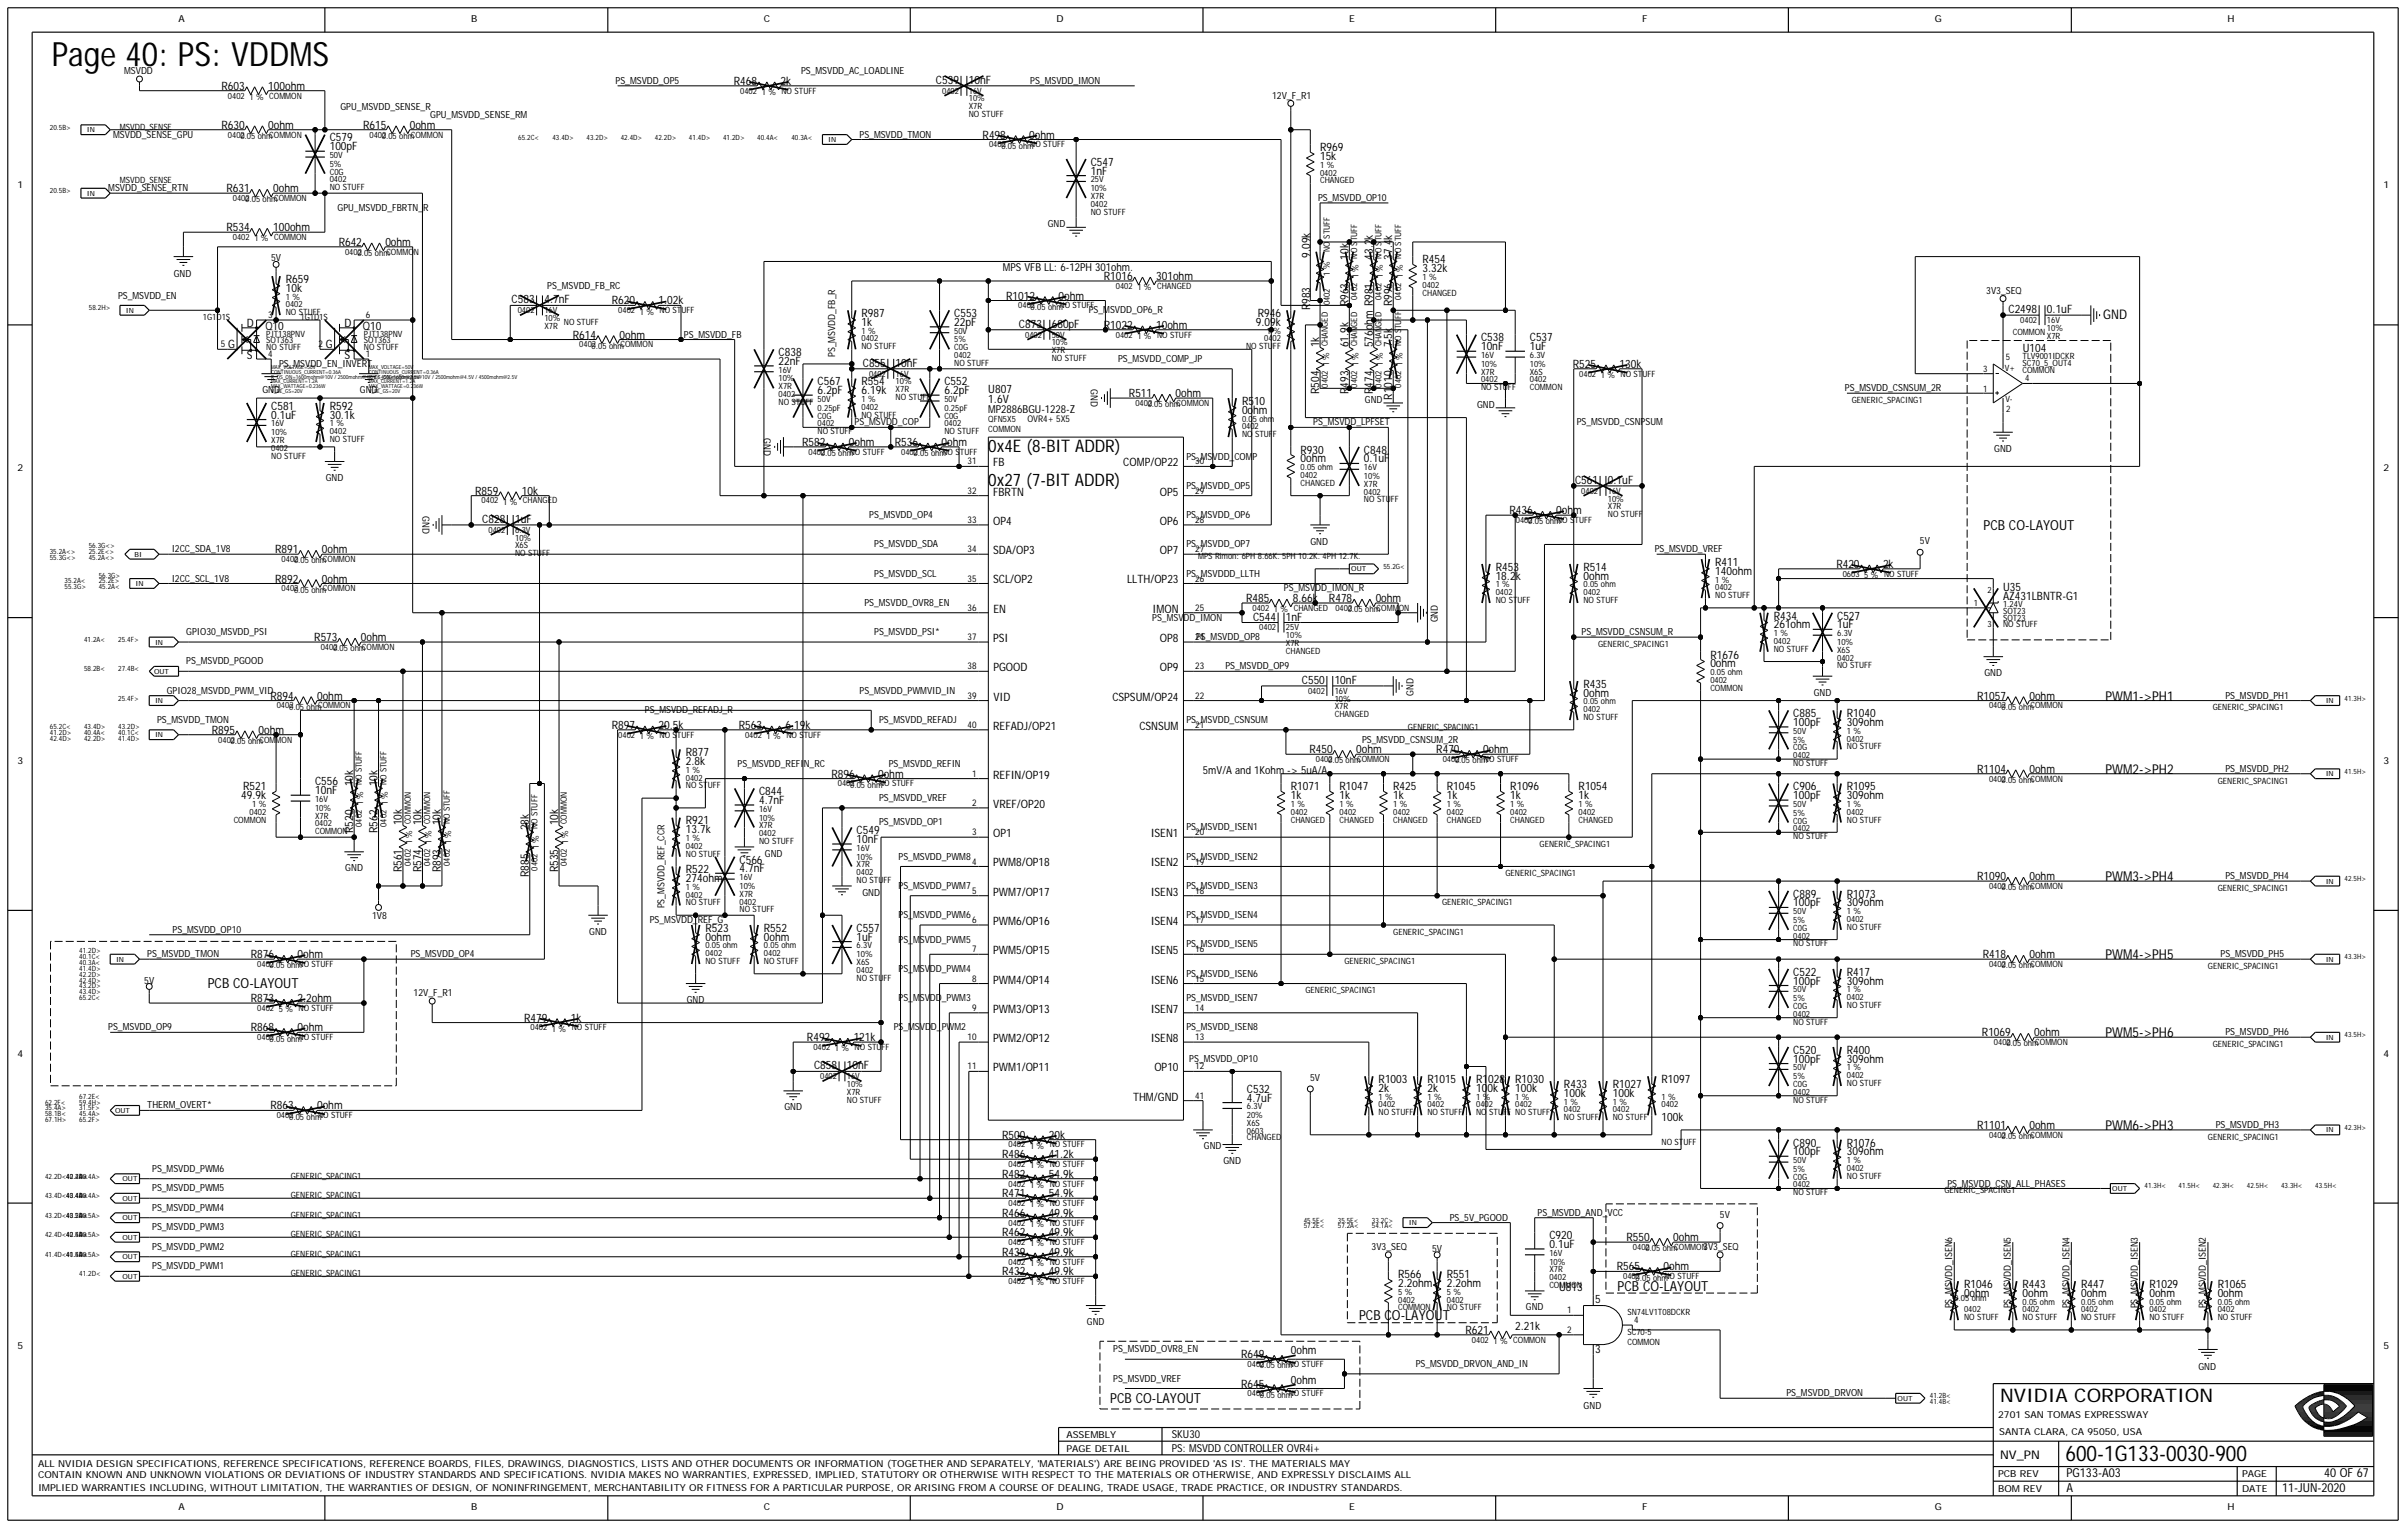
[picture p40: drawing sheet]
<svg xmlns="http://www.w3.org/2000/svg" width="422mm" height="268mm" viewBox="0 0 422 268" stroke-linecap="round" stroke-linejoin="round" font-family="sans-serif">
<defs><g id="words">
<text font-size="5.9" x="9.1" y="11.6">Page 40: PS: VDDMS</text>
<text font-size="3.8" x="362.1" y="256.1">600-1G133-0030-900</text>
<text font-size="3.3" x="350.7" y="245.8">NVIDIA CORPORATION</text>
<g font-size="3">
<text x="173.3" y="79.2">0x4E (8-BIT ADDR)</text>
<text x="173.3" y="85.2">0x27 (7-BIT ADDR)</text>
</g>
<g font-size="2.4">
<text x="347.8" y="92.9">PCB CO-LAYOUT</text>
<text x="369.1" y="122.8">PWM1-&gt;PH1</text>
<text x="369.1" y="135.6">PWM2-&gt;PH2</text>
<text x="369.1" y="154.5">PWM3-&gt;PH4</text>
<text x="36.4" y="173.3">PCB CO-LAYOUT</text>
<text x="369.1" y="168.1">PWM4-&gt;PH5</text>
<text x="369.1" y="181.8">PWM5-&gt;PH6</text>
<text x="369.1" y="198.1">PWM6-&gt;PH3</text>
<text x="283.6" y="226.3">PCB CO-LAYOUT</text>
<text x="238.3" y="231.4">PCB CO-LAYOUT</text>
<text x="194.7" y="246">PCB CO-LAYOUT</text>
</g>
<text font-size="2.3" x="368.8" y="55.9">GND</text>
<g font-size="2.2">
<text x="362.3" y="261.5">A</text>
<text x="362.3" y="259">PG133-A03</text>
<text x="400.1" y="261.5">11-JUN-2020</text>
<text x="407.5" y="259">40 OF 67</text>
</g>
<text font-size="2.1" x="350.7" y="255.7">NV_PN</text>
<g font-size="2">
<text x="38.9" y="15.7">R603</text>
<text x="47" y="15.7">100ohm</text>
<text x="128.7" y="14.9">R468</text>
<text x="136.8" y="14.9">2k</text>
<text x="164.1" y="14.7">C539</text>
<text x="169.9" y="14.7">10nF</text>
<text x="38.9" y="22.6">R630</text>
<text x="47" y="22.6">0ohm</text>
<text x="63.7" y="22.6">R615</text>
<text x="71.8" y="22.6">0ohm</text>
<text x="57.8" y="26.3">100pF</text>
<text x="57.8" y="24.8">C579</text>
<text x="172.3" y="24.3">R498</text>
<text x="180.5" y="24.3">0ohm</text>
<text x="191.2" y="29.1">C547</text>
<text x="231.4" y="28">15k</text>
<text x="231.4" y="26.5">R969</text>
<text x="39.7" y="33.7">R631</text>
<text x="47.9" y="33.7">0ohm</text>
<text x="191.2" y="30.6">1nF</text>
<text x="39.7" y="40.5">R534</text>
<text x="47.9" y="40.5">100ohm</text>
<text x="59.4" y="43.1">R642</text>
<text x="67.6" y="43.1">0ohm</text>
<text x="229.7" y="45.2" transform="rotate(-90 229.7 45.2)">9.09k</text>
<text x="236.4" y="45.5" transform="rotate(-90 236.4 45.5)">10k</text>
<text x="240.7" y="45.5" transform="rotate(-90 240.7 45.5)">43.2k</text>
<text x="244.1" y="45.5" transform="rotate(-90 244.1 45.5)">37.4k</text>
<text x="249.4" y="47.7">3.32k</text>
<text x="249.4" y="46.2">R454</text>
<text x="50.1" y="51.1">10k</text>
<text x="50.1" y="49.6">R659</text>
<text x="89.7" y="53.2">C583</text>
<text x="95.4" y="53.2">4.7nF</text>
<text x="107.3" y="53.4">R620</text>
<text x="115.5" y="53.4">1.02k</text>
<text x="176.4" y="52.5">R1012</text>
<text x="185.6" y="52.5">0ohm</text>
<text x="193.5" y="49.1">R1016</text>
<text x="202.7" y="49.1">301ohm</text>
<text x="236.4" y="53.7" transform="rotate(-90 236.4 53.7)">R963</text>
<text x="244.1" y="53.7" transform="rotate(-90 244.1 53.7)">R996</text>
<text x="43.3" y="57.3">D</text>
<text x="46.5" y="57.8">Q10</text>
<text x="60.4" y="57.3">D</text>
<text x="63.6" y="57.8">Q10</text>
<text x="100.4" y="59.4">R614</text>
<text x="108.6" y="59.4">0ohm</text>
<text x="151" y="57.1">1k</text>
<text x="151" y="55.6">R987</text>
<text x="167.3" y="57.1">22pF</text>
<text x="167.3" y="55.6">C553</text>
<text x="178.6" y="57.5">C873</text>
<text x="184.4" y="57.5">680pF</text>
<text x="193.5" y="57.6">R1022</text>
<text x="202.7" y="57.6">10ohm</text>
<text x="220.2" y="57.1">9.09k</text>
<text x="220.5" y="55.6">R946</text>
<text x="229.7" y="54.4" transform="rotate(-90 229.7 54.4)">R983</text>
<text x="259.7" y="59.9">C538</text>
<text x="268.2" y="59.9">C537</text>
<text x="352.1" y="54.9">C2498</text>
<text x="358.9" y="54.9">0.1uF</text>
<text x="40" y="61.1">G</text>
<text x="43.3" y="62.9">S</text>
<text x="57.1" y="61.1">G</text>
<text x="60.4" y="62.9">S</text>
<text x="136.5" y="64">22nF</text>
<text x="136.5" y="62.4">C838</text>
<text x="151.3" y="64.3">C855</text>
<text x="157" y="64.3">10nF</text>
<text x="231.3" y="60.9" transform="rotate(-90 231.3 60.9)">1k</text>
<text x="236.4" y="60.9" transform="rotate(-90 236.4 60.9)">61.9k</text>
<text x="240.7" y="60.9" transform="rotate(-90 240.7 60.9)">576ohm R981</text>
<text x="244.1" y="60.9" transform="rotate(-90 244.1 60.9)">7.5k</text>
<text x="259.7" y="61.4">10nF</text>
<text x="268.2" y="61.4">1uF</text>
<text x="275.8" y="64.5">R525</text>
<text x="284" y="64.5">130k</text>
<text x="354.6" y="61.7">U104</text>
<text x="47.5" y="71.8">C581</text>
<text x="57.8" y="71.8">R592</text>
<text x="143.3" y="69.1">6.2pF</text>
<text x="143.3" y="67.6">C567</text>
<text x="151" y="69.1">6.19k</text>
<text x="151" y="67.6">R554</text>
<text x="165.6" y="69.1">6.2pF</text>
<text x="165.6" y="67.6">C552</text>
<text x="173.3" y="68.9">U807</text>
<text x="173.3" y="70.6">1.6V</text>
<text x="197.9" y="69.6">R511</text>
<text x="206.1" y="69.6">0ohm</text>
<text x="217.8" y="71">R510</text>
<text x="231.3" y="69.1" transform="rotate(-90 231.3 69.1)">R504</text>
<text x="236.4" y="69.1" transform="rotate(-90 236.4 69.1)">R493</text>
<text x="240.7" y="69.1" transform="rotate(-90 240.7 69.1)">R474</text>
<text x="244.1" y="70.1" transform="rotate(-90 244.1 70.1)">R1010</text>
<text x="47.5" y="73.4">0.1uF</text>
<text x="57.8" y="73.4">30.1k</text>
<text x="217.8" y="72.5">0ohm</text>
<text x="140.6" y="78.2">R582</text>
<text x="148.8" y="78.2">0ohm</text>
<text x="156.9" y="78.2">R536</text>
<text x="165.1" y="78.2">0ohm</text>
<text x="174.1" y="81.8">FB</text>
<text x="196.9" y="81.8">COMP/OP22</text>
<text x="228" y="79.5">R930</text>
<text x="228" y="81.1">0ohm</text>
<text x="239.1" y="79.5">C848</text>
<text x="239.1" y="81.1">0.1uF</text>
<text x="83.3" y="86.7">R859</text>
<text x="91.5" y="86.7">10k</text>
<text x="174.1" y="86.9">FBRTN</text>
<text x="203.4" y="86.9">OP5</text>
<text x="276.1" y="84.8">C561</text>
<text x="281.9" y="84.8">0.1uF</text>
<text x="84.6" y="91.7">C828</text>
<text x="90.3" y="91.7">1uF</text>
<text x="174.1" y="92">OP4</text>
<text x="203.4" y="92">OP6</text>
<text x="264.7" y="90.1">R436</text>
<text x="272.8" y="90.1">0ohm</text>
<text x="48.3" y="97">R891</text>
<text x="56.4" y="97">0ohm</text>
<text x="174.1" y="97.2">SDA/OP3</text>
<text x="203.4" y="97.2">OP7</text>
<text x="262.2" y="100.1">R453</text>
<text x="262.2" y="101.6">18.2k</text>
<text x="277.6" y="101.6">0ohm</text>
<text x="277.6" y="100.1">R514</text>
<text x="300.7" y="99.2">R411</text>
<text x="300.7" y="100.7">140ohm</text>
<text x="322" y="99.6">R420</text>
<text x="330.1" y="99.6">2k</text>
<text x="48.3" y="102.1">R892</text>
<text x="56.4" y="102.1">0ohm</text>
<text x="174.1" y="102.3">SCL/OP2</text>
<text x="174.2" y="107.4">EN</text>
<text x="197.6" y="102.3">LLTH/OP23</text>
<text x="202.1" y="107.4">IMON</text>
<text x="218.5" y="105.5">R485</text>
<text x="226.7" y="105.5">8.66k</text>
<text x="233" y="105.5">R478</text>
<text x="241.2" y="105.5">0ohm</text>
<text x="351.2" y="103.7">U35</text>
<text x="351.2" y="105.2">AZ431LBNTR-G1</text>
<text x="55.1" y="112.4">R573</text>
<text x="63.3" y="112.4">0ohm</text>
<text x="174.1" y="112.6">PSI</text>
<text x="203.4" y="112.6">OP8</text>
<text x="219.7" y="108.8">C544</text>
<text x="225.5" y="108.8">1nF</text>
<text x="311" y="108.6">R434</text>
<text x="311" y="110.2">261ohm</text>
<text x="322.1" y="108.6">C527</text>
<text x="322.1" y="110.2">1uF</text>
<text x="174.2" y="117.7">PGOOD</text>
<text x="203.4" y="117.7">OP9</text>
<text x="228.3" y="119.9">C550</text>
<text x="234" y="119.9">10nF</text>
<text x="299.9" y="117">0ohm</text>
<text x="299.9" y="115.5">R1676</text>
<text x="47.4" y="122.6">R894</text>
<text x="55.6" y="122.6">0ohm</text>
<text x="174.2" y="122.8">VID</text>
<text x="195" y="122.8">CSPSUM/OP24</text>
<text x="277.6" y="120.6">R435</text>
<text x="277.6" y="122.1">0ohm</text>
<text x="314.4" y="125.7">C885</text>
<text x="323.8" y="125.7">R1040</text>
<text x="346.6" y="122.6">R1057</text>
<text x="355.8" y="122.6">0ohm</text>
<text x="37.1" y="128.6">R895</text>
<text x="45.3" y="128.6">0ohm</text>
<text x="107.3" y="127.8">R897</text>
<text x="115.5" y="127.8">20.5k</text>
<text x="129.5" y="127.8">R563</text>
<text x="137.7" y="127.8">6.19k</text>
<text x="174.1" y="127.9">REFADJ/OP21</text>
<text x="199.8" y="127.9">CSNSUM</text>
<text x="314.4" y="127.3">100pF</text>
<text x="323.8" y="127.3">309ohm</text>
<text x="55.2" y="137.7">C556</text>
<text x="61.9" y="137.9" transform="rotate(-90 61.9 137.9)">10k</text>
<text x="66.2" y="137.9" transform="rotate(-90 66.2 137.9)">10k</text>
<text x="120.3" y="134.1">2.8k</text>
<text x="120.3" y="132.6">R877</text>
<text x="145.8" y="136.3">R896</text>
<text x="153.9" y="136.3">0ohm</text>
<text x="174.1" y="136.5">REFIN/OP19</text>
<text x="229.6" y="132.1">R450</text>
<text x="237.8" y="132.1">0ohm</text>
<text x="251.8" y="132.1">R470</text>
<text x="260" y="132.1">0ohm</text>
<text x="346.6" y="135.5">R1104</text>
<text x="355.8" y="135.5">0ohm</text>
<text x="42.3" y="140.1">49.9k</text>
<text x="42.6" y="138.6">R521</text>
<text x="55.2" y="139.2">10nF</text>
<text x="133.1" y="139.4">C844</text>
<text x="133.1" y="140.9">4.7nF</text>
<text x="174.1" y="141.6">VREF/OP20</text>
<text x="226.3" y="138.6">R1071</text>
<text x="226.3" y="140.1">1k</text>
<text x="234.9" y="138.6">R1047</text>
<text x="234.9" y="140.1">1k</text>
<text x="244.3" y="138.6">R425</text>
<text x="244.3" y="140.1">1k</text>
<text x="253.7" y="138.6">R1045</text>
<text x="253.7" y="140.1">1k</text>
<text x="264.8" y="138.6">R1096</text>
<text x="264.8" y="140.1">1k</text>
<text x="276.8" y="138.6">R1054</text>
<text x="276.8" y="140.1">1k</text>
<text x="314.4" y="138.6">C906</text>
<text x="314.4" y="140.1">100pF</text>
<text x="323.8" y="138.6">R1095</text>
<text x="323.8" y="140.1">309ohm</text>
<text x="61.9" y="146.1" transform="rotate(-90 61.9 146.1)">R520</text>
<text x="66.2" y="146.1" transform="rotate(-90 66.2 146.1)">R562</text>
<text x="70.5" y="144.7" transform="rotate(-90 70.5 144.7)">10k</text>
<text x="73.9" y="144.7" transform="rotate(-90 73.9 144.7)">10k</text>
<text x="77.3" y="144.7" transform="rotate(-90 77.3 144.7)">10k</text>
<text x="92.7" y="145.6" transform="rotate(-90 92.7 145.6)">28k</text>
<text x="97.8" y="144.7" transform="rotate(-90 97.8 144.7)">10k</text>
<text x="120.3" y="146.1">13.7k</text>
<text x="120.3" y="144.5">R921</text>
<text x="150.2" y="147.8">10nF</text>
<text x="150.2" y="146.3">C549</text>
<text x="174.1" y="146.8">OP1</text>
<text x="201.8" y="146.8">ISEN1</text>
<text x="70.5" y="152.9" transform="rotate(-90 70.5 152.9)">R561</text>
<text x="73.9" y="152.9" transform="rotate(-90 73.9 152.9)">R574</text>
<text x="77.3" y="152.9" transform="rotate(-90 77.3 152.9)">R893</text>
<text x="92.7" y="153.8" transform="rotate(-90 92.7 153.8)">R885</text>
<text x="97.8" y="152.9" transform="rotate(-90 97.8 152.9)">R535</text>
<text x="120.3" y="154.6">274ohm</text>
<text x="120.3" y="153.1">R522</text>
<text x="129.7" y="151.4">C566</text>
<text x="129.7" y="152.9">4.7nF</text>
<text x="174.1" y="151.9">PWM8/OP18</text>
<text x="201.8" y="151.9">ISEN2</text>
<text x="346.6" y="154.3">R1090</text>
<text x="355.8" y="154.3">0ohm</text>
<text x="174.1" y="157">PWM7/OP17</text>
<text x="201.8" y="157">ISEN3</text>
<text x="314.4" y="157.4">C889</text>
<text x="314.4" y="158.9">100pF</text>
<text x="323.8" y="157.4">R1073</text>
<text x="323.8" y="158.9">309ohm</text>
<text x="44" y="168">R876</text>
<text x="52.2" y="168">0ohm</text>
<text x="123.7" y="163.4">R523</text>
<text x="123.7" y="164.9">0ohm</text>
<text x="133.9" y="163.4">R552</text>
<text x="133.9" y="164.9">0ohm</text>
<text x="150.2" y="164.9">1uF</text>
<text x="150.2" y="163.4">C557</text>
<text x="174.1" y="162.1">PWM6/OP16</text>
<text x="174.1" y="167.3">PWM5/OP15</text>
<text x="201.8" y="167.3">ISEN5</text>
<text x="201.8" y="162.2">ISEN4</text>
<text x="347.6" y="168">R418</text>
<text x="355.8" y="168">0ohm</text>
<text x="174.1" y="172.4">PWM4/OP14</text>
<text x="201.8" y="172.4">ISEN6</text>
<text x="314.4" y="171.1">C522</text>
<text x="314.4" y="172.6">100pF</text>
<text x="323.8" y="171.1">R417</text>
<text x="323.8" y="172.6">309ohm</text>
<text x="44" y="175.7">R873</text>
<text x="52.2" y="175.7">2.2ohm</text>
<text x="91.9" y="179.1">R479</text>
<text x="100.1" y="179.1">1k</text>
<text x="174.1" y="177.6">PWM3/OP13</text>
<text x="201.8" y="177.6">ISEN7</text>
<text x="44" y="180.8">R868</text>
<text x="52.2" y="180.8">0ohm</text>
<text x="141.5" y="182.5">R492</text>
<text x="149.7" y="182.5">121k</text>
<text x="174.1" y="182.7">PWM2/OP12</text>
<text x="201.8" y="182.7">ISEN8</text>
<text x="314.4" y="184.7">C520</text>
<text x="323.8" y="184.7">R400</text>
<text x="347.5" y="181.7">R1069</text>
<text x="356.7" y="181.7">0ohm</text>
<text x="142.7" y="187.5">C858</text>
<text x="148.5" y="187.5">10nF</text>
<text x="174.1" y="187.8">PWM1/OP11</text>
<text x="202.4" y="187.8">OP10</text>
<text x="218.6" y="191.6">C532</text>
<text x="241.7" y="191.4">2k</text>
<text x="241.7" y="189.9">R1003</text>
<text x="250.3" y="191.4">2k</text>
<text x="250.3" y="189.9">R1015</text>
<text x="258.8" y="189.9">R1028</text>
<text x="258.8" y="191.4">100k</text>
<text x="265.7" y="189.9">R1030</text>
<text x="265.7" y="191.4">100k</text>
<text x="274.2" y="190.7">R433</text>
<text x="282.8" y="190.7">R1027</text>
<text x="291.3" y="189.9">R1097</text>
<text x="314.4" y="186.3">100pF</text>
<text x="323.8" y="186.3">309ohm</text>
<text x="47.4" y="194.5">R863</text>
<text x="55.6" y="194.5">0ohm</text>
<text x="198.6" y="193">THM/GND</text>
<text x="218.6" y="193.1">4.7uF</text>
<text x="274.2" y="192.3">100k</text>
<text x="282.8" y="192.3">100k</text>
<text x="291.3" y="196.5">100k</text>
<text x="346.6" y="197.9">R1101</text>
<text x="355.8" y="197.9">0ohm</text>
<text x="175.7" y="203">R486</text>
<text x="175.7" y="199.6">R500</text>
<text x="183.9" y="199.6">20k</text>
<text x="183.9" y="203">41.2k</text>
<text x="314.4" y="201">C890</text>
<text x="314.4" y="202.5">100pF</text>
<text x="323.8" y="201">R1076</text>
<text x="323.8" y="202.5">309ohm</text>
<text x="175.7" y="209.9">R471</text>
<text x="175.7" y="206.5">R482</text>
<text x="183.9" y="209.9">54.9k</text>
<text x="183.9" y="206.5">54.9k</text>
<text x="175.7" y="213.3">R466</text>
<text x="183.9" y="213.3">49.9k</text>
<text x="175.7" y="216.7">R462</text>
<text x="175.7" y="220.2">R439</text>
<text x="183.9" y="220.2">49.9k</text>
<text x="183.9" y="216.7">49.9k</text>
<text x="271.6" y="218.8">0.1uF</text>
<text x="271.6" y="217.2">C920</text>
<text x="285.2" y="217.6">R550</text>
<text x="293.4" y="217.6">0ohm</text>
<text x="175.7" y="223.6">R432</text>
<text x="183.9" y="223.6">49.9k</text>
<text x="245.1" y="224.1">R566</text>
<text x="245.1" y="225.6">2.2ohm</text>
<text x="253.7" y="225.6">2.2ohm</text>
<text x="253.7" y="224.1">R551</text>
<text x="273.4" y="226.3">U813</text>
<text x="283.5" y="222.7">R565</text>
<text x="291.7" y="222.7">0ohm</text>
<text x="344.3" y="225.8">R1046</text>
<text x="344.3" y="227.3">0ohm</text>
<text x="354.6" y="225.8">R443</text>
<text x="354.6" y="227.3">0ohm</text>
<text x="364.9" y="225.8">R447</text>
<text x="364.9" y="227.3">0ohm</text>
<text x="376.8" y="225.8">R1029</text>
<text x="376.8" y="227.3">0ohm</text>
<text x="388.8" y="225.8">R1065</text>
<text x="388.8" y="227.3">0ohm</text>
<text x="257" y="233.8">R621</text>
<text x="265.7" y="233.2">2.21k</text>
<text x="279.7" y="228.4">5</text>
<text x="217.6" y="238.1">R649</text>
<text x="226.3" y="237.4">0ohm</text>
<text x="279.7" y="237.3">3</text>
<text x="217.6" y="243.2">R645</text>
<text x="226.3" y="242.6">0ohm</text>
</g>
<g font-size="1.9">
<text x="175.8" y="47.5">MPS VFB LL: 6-12PH 301ohm.</text>
<text x="173.3" y="72.4">MP2886BGU-1228-Z</text>
<text x="210.9" y="135.6">5mV/A and 1Kohm -&gt; 5uA/A</text>
<text x="205.4" y="252.1">SKU30</text>
<text x="205.4" y="254.5">PS: MSVDD CONTROLLER OVR4i+</text>
</g>
<g font-size="1.7">
<text x="31.3" y="3.9">A</text>
<text x="82.6" y="3.9">B</text>
<text x="133.9" y="3.9">C</text>
<text x="185.3" y="3.9">D</text>
<text x="236.6" y="3.9">E</text>
<text x="287.9" y="3.9">F</text>
<text x="339.2" y="3.9">G</text>
<text x="390.5" y="3.9">H</text>
<text x="21.8" y="13">MSVDD</text>
<text x="107.9" y="14.7">PS_MSVDD_OP5</text>
<text x="140.4" y="13">PS_MSVDD_AC_LOADLINE</text>
<text x="180.6" y="14.7">PS_MSVDD_IMON</text>
<text x="223" y="17.3">12V_F_R1</text>
<text x="59.7" y="19.3">GPU_MSVDD_SENSE_R</text>
<text x="75.4" y="20.7">GPU_MSVDD_SENSE_RM</text>
<text x="19.8" y="24.1">MSVDD_SENSE_GPU</text>
<text x="150.7" y="24.1">PS_MSVDD_TMON</text>
<text x="3.1" y="33">1</text>
<text x="19" y="33.5">MSVDD_SENSE_RTN</text>
<text x="231.1" y="35.2">PS_MSVDD_OP10</text>
<text x="417.9" y="33">1</text>
<text x="59.2" y="36.9">GPU_MSVDD_FBRTN_R</text>
<text x="183.7" y="39.9">GND</text>
<text x="47.5" y="45.8">5V</text>
<text x="20.7" y="52.3">PS_MSVDD_EN</text>
<text x="30.5" y="48.5">GND</text>
<text x="96" y="50.6">PS_MSVDD_FB_RC</text>
<text x="348.2" y="51.5">3V3_SEQ</text>
<text x="119.9" y="59.2">PS_MSVDD_FB</text>
<text x="190.9" y="54.9">PS_MSVDD_OP6_R</text>
<text x="48.9" y="64.3">PS_MSVDD_EN_INVERT</text>
<text x="146.4" y="62.6" transform="rotate(-90 146.4 62.6)">PS_MSVDD_FB_R</text>
<text x="196" y="63.5">PS_MSVDD_COMP_JP</text>
<text x="46" y="68.9">GND</text>
<text x="63.1" y="68.9">GND</text>
<text x="191.2" y="68.2" transform="rotate(90 191.2 68.2)">GND</text>
<text x="239.3" y="70.6">GND</text>
<text x="259" y="71.5">GND</text>
<text x="323.5" y="68.6">PS_MSVDD_CSNSUM_2R</text>
<text x="133.9" y="76.8" transform="rotate(90 133.9 76.8)">GND</text>
<text x="149.8" y="74.6">PS_MSVDD_COP</text>
<text x="230.2" y="74.6">PS_MSVDD_LPFSET</text>
<text x="276.4" y="74.6">PS_MSVDD_CSNPSUM</text>
<text x="3.1" y="82.6">2</text>
<text x="208" y="80.6">PS_MSVDD_COMP</text>
<text x="349.6" y="79.2">GND</text>
<text x="417.9" y="82.6">2</text>
<text x="57.1" y="84.3">GND</text>
<text x="208" y="85.7">PS_MSVDD_OP5</text>
<text x="74.1" y="90.5" transform="rotate(90 74.1 90.5)">GND</text>
<text x="152.4" y="90.8">PS_MSVDD_OP4</text>
<text x="153.3" y="96">PS_MSVDD_SDA</text>
<text x="208" y="96">PS_MSVDD_OP7</text>
<text x="208" y="90.8">PS_MSVDD_OP6</text>
<text x="229.8" y="95.6">GND</text>
<text x="336.6" y="95.4">5V</text>
<text x="30.1" y="96.8">I2CC_SDA_1V8</text>
<text x="30.1" y="101.9">I2CC_SCL_1V8</text>
<text x="153.3" y="101.1">PS_MSVDD_SCL</text>
<text x="208" y="101.1">PS_MSVDDD_LLTH</text>
<text x="290.1" y="96.8">PS_MSVDD_VREF</text>
<text x="151.6" y="106.2">PS_MSVDD_OVR8_EN</text>
<text x="225.1" y="103.7">PS_MSVDD_IMON_R</text>
<text x="32.7" y="111.4">GPIO30_MSVDD_PSI</text>
<text x="153.3" y="111.4">PS_MSVDD_PSI*</text>
<text x="202" y="108.8">PS_MSVDD_IMON</text>
<text x="209.7" y="112.2">PS_MSVDD_OP8</text>
<text x="252.1" y="109.1" transform="rotate(-90 252.1 109.1)">GND</text>
<text x="277.3" y="111.4">PS_MSVDD_CSNSUM_R</text>
<text x="32.7" y="116.5">PS_MSVDD_PGOOD</text>
<text x="214.8" y="117.3">PS_MSVDD_OP9</text>
<text x="347.9" y="118.5">GND</text>
<text x="29.2" y="121.6">GPIO28_MSVDD_PWM_VID</text>
<text x="113.1" y="125">PS_MSVDD_REFADJ_R</text>
<text x="150.7" y="121.6">PS_MSVDD_PWMVID_IN</text>
<text x="247.8" y="121.9" transform="rotate(-90 247.8 121.9)">GND</text>
<text x="318" y="122">GND</text>
<text x="390.2" y="122.5">PS_MSVDD_PH1</text>
<text x="27.5" y="126.8">PS_MSVDD_TMON</text>
<text x="154.1" y="126.8">PS_MSVDD_REFADJ</text>
<text x="208" y="126.8">PS_MSVDD_CSNSUM</text>
<text x="238.8" y="130.2">PS_MSVDD_CSNSUM_2R</text>
<text x="3.1" y="133.9">3</text>
<text x="129.3" y="134.4">PS_MSVDD_REFIN_RC</text>
<text x="155.8" y="134.4">PS_MSVDD_REFIN</text>
<text x="390.2" y="135.3">PS_MSVDD_PH2</text>
<text x="417.9" y="133.9">3</text>
<text x="154.1" y="140.4">PS_MSVDD_VREF</text>
<text x="154.1" y="144.7">PS_MSVDD_OP1</text>
<text x="208" y="145.6">PS_MSVDD_ISEN1</text>
<text x="60.5" y="152.8">GND</text>
<text x="134.1" y="150.2">GND</text>
<text x="157.5" y="155.8">PS_MSVDD_PWM7</text>
<text x="157.5" y="150.7">PS_MSVDD_PWM8</text>
<text x="208" y="150.7">PS_MSVDD_ISEN2</text>
<text x="208" y="155.8">PS_MSVDD_ISEN3</text>
<text x="390.2" y="154.1">PS_MSVDD_PH4</text>
<text x="65.2" y="161.1">1V8</text>
<text x="113.9" y="161.8">PS_MSVDD_REF_G</text>
<text x="116.5" y="159.3" transform="rotate(-90 116.5 159.3)">PS_MSVDD_REF_CCR</text>
<text x="151.2" y="157">GND</text>
<text x="157.5" y="161">PS_MSVDD_PWM6</text>
<text x="208" y="161">PS_MSVDD_ISEN4</text>
<text x="25.8" y="167.8">PS_MSVDD_TMON</text>
<text x="30.3" y="163.5">PS_MSVDD_OP10</text>
<text x="72" y="167.8">PS_MSVDD_OP4</text>
<text x="103.3" y="163.9">GND</text>
<text x="157.5" y="165.2">PS_MSVDD_PWM5</text>
<text x="208" y="166.1">PS_MSVDD_ISEN5</text>
<text x="389.3" y="167.8">PS_MSVDD_PH5</text>
<text x="25.3" y="172.4">5V</text>
<text x="157.5" y="170.4">PS_MSVDD_PWM4</text>
<text x="208" y="171.2">PS_MSVDD_ISEN6</text>
<text x="72.5" y="174.6">12V_F_R1</text>
<text x="120.4" y="175.8">GND</text>
<text x="157.5" y="175.5">PS_MSVDD_PWM3</text>
<text x="208" y="175.5">PS_MSVDD_ISEN7</text>
<text x="3.1" y="185.3">4</text>
<text x="19" y="180.6">PS_MSVDD_OP9</text>
<text x="156.7" y="180.6">PS_MSVDD_PWM2</text>
<text x="208" y="180.6">PS_MSVDD_ISEN8</text>
<text x="390.2" y="181.5">PS_MSVDD_PH6</text>
<text x="417.9" y="185.3">4</text>
<text x="208.5" y="186.1">PS_MSVDD_OP10</text>
<text x="229.7" y="189.5">5V</text>
<text x="25.8" y="194.3">THERM_OVERT*</text>
<text x="137.5" y="194.7">GND</text>
<text x="388.5" y="197.7">PS_MSVDD_PH3</text>
<text x="211.1" y="201.5">GND</text>
<text x="26.7" y="208.9">PS_MSVDD_PWM5</text>
<text x="26.7" y="205.4">PS_MSVDD_PWM6</text>
<text x="214.5" y="204.1">GND</text>
<text x="341.4" y="208">PS_MSVDD_CSN_ALL_PHASES</text>
<text x="26.7" y="215.7">PS_MSVDD_PWM3</text>
<text x="26.7" y="212.3">PS_MSVDD_PWM4</text>
<text x="254.2" y="214">PS_5V_PGOOD</text>
<text x="269.6" y="213.1">PS_MSVDD_AND_VCC</text>
<text x="301.6" y="213.5">5V</text>
<text x="26.7" y="219.1">PS_MSVDD_PWM2</text>
<text x="240.5" y="219.1">3V3_SEQ</text>
<text x="251.1" y="219.5">5V</text>
<text x="26.7" y="222.5">PS_MSVDD_PWM1</text>
<text x="190.6" y="232.3">GND</text>
<text x="267.5" y="229.7">GND</text>
<text x="342.3" y="229.4" transform="rotate(-90 342.3 229.4)">PS_MSVDD_ISEN6</text>
<text x="352.6" y="229.4" transform="rotate(-90 352.6 229.4)">PS_MSVDD_ISEN5</text>
<text x="362.8" y="229.4" transform="rotate(-90 362.8 229.4)">PS_MSVDD_ISEN4</text>
<text x="374.8" y="229.4" transform="rotate(-90 374.8 229.4)">PS_MSVDD_ISEN3</text>
<text x="386.8" y="229.4" transform="rotate(-90 386.8 229.4)">PS_MSVDD_ISEN2</text>
<text x="3.1" y="236.6">5</text>
<text x="195.2" y="237.1">PS_MSVDD_OVR8_EN</text>
<text x="248.2" y="239.7">PS_MSVDD_DRVON_AND_IN</text>
<text x="417.9" y="236.6">5</text>
<text x="195.2" y="242.2">PS_MSVDD_VREF</text>
<text x="313.2" y="244.8">PS_MSVDD_DRVON</text>
<text x="385.4" y="240.1">GND</text>
<text x="277.7" y="247">GND</text>
<text x="350.3" y="248.5">2701 SAN TOMAS EXPRESSWAY</text>
<text x="350.5" y="251.6">SANTA CLARA, CA 95050, USA</text>
<text x="6.7" y="257.1">ALL NVIDIA DESIGN SPECIFICATIONS, REFERENCE SPECIFICATIONS, REFERENCE BOARDS, FILES, DRAWINGS, DIAGNOSTICS, LISTS AND OTHER DOCUMENTS OR INFORMATION (TOGETHER AND SEPARATELY, 'MATERIALS') ARE BEING PROVIDED 'AS IS'. THE MATERIALS MAY</text>
<text x="187" y="254.5">PAGE DETAIL</text>
<text x="187" y="252.1">ASSEMBLY</text>
<text x="6.7" y="259.2">CONTAIN KNOWN AND UNKNOWN VIOLATIONS OR DEVIATIONS OF INDUSTRY STANDARDS AND SPECIFICATIONS. NVIDIA MAKES NO WARRANTIES, EXPRESSED, IMPLIED, STATUTORY OR OTHERWISE WITH RESPECT TO THE MATERIALS OR OTHERWISE, AND EXPRESSLY DISCLAIMS ALL</text>
<text x="6.7" y="261.4">IMPLIED WARRANTIES INCLUDING, WITHOUT LIMITATION, THE WARRANTIES OF DESIGN, OF NONINFRINGEMENT, MERCHANTABILITY OR FITNESS FOR A PARTICULAR PURPOSE, OR ARISING FROM A COURSE OF DEALING, TRADE USAGE, TRADE PRACTICE, OR INDUSTRY STANDARDS.</text>
<text x="350.3" y="261.5">BOM REV</text>
<text x="350.3" y="259">PCB REV</text>
<text x="393.1" y="259">PAGE</text>
<text x="393.1" y="261.5">DATE</text>
<text x="31.3" y="264.8">A</text>
<text x="82.6" y="264.8">B</text>
<text x="133.9" y="264.8">C</text>
<text x="185.3" y="264.8">D</text>
<text x="236.6" y="264.8">E</text>
<text x="287.9" y="264.8">F</text>
<text x="339.2" y="264.8">G</text>
<text x="390.5" y="264.8">H</text>
</g>
<g font-size="1.6">
<text x="47" y="55.8">3</text>
<text x="64.1" y="55.8">6</text>
<text x="38.7" y="60.9">5</text>
<text x="47" y="62.6">4</text>
<text x="55.8" y="60.9">2</text>
<text x="64.1" y="62.6">1</text>
<text x="347.7" y="65.2">3</text>
<text x="351.7" y="63.1">5</text>
<text x="347.7" y="68.8">1</text>
<text x="355.1" y="66.9">4</text>
<text x="180.1" y="74.1">OVR4+ 5X5</text>
<text x="351.7" y="72.1">2</text>
<text x="169.6" y="81.4">31</text>
<text x="209.5" y="81.4">30</text>
<text x="169.6" y="86.6">32</text>
<text x="209.5" y="86.6">29</text>
<text x="169.6" y="91.7">33</text>
<text x="209.5" y="91.7">28</text>
<text x="169.6" y="96.8">34</text>
<text x="169.6" y="101.9">35</text>
<text x="209.5" y="96.8">27</text>
<text x="209.5" y="101.9">26</text>
<text x="169.6" y="107.1">36</text>
<text x="209.5" y="107.1">25</text>
<text x="169.6" y="112.2">37</text>
<text x="209.5" y="112.2">24</text>
<text x="169.6" y="117.3">38</text>
<text x="209.5" y="117.3">23</text>
<text x="169.6" y="122.5">39</text>
<text x="209.5" y="122.5">22</text>
<text x="169.6" y="127.6">40</text>
<text x="209.5" y="127.6">21</text>
<text x="170.4" y="136.2">1</text>
<text x="170.4" y="141.3">2</text>
<text x="170.4" y="146.4">3</text>
<text x="209.5" y="146.4">20</text>
<text x="170.4" y="151.6">4</text>
<text x="209.5" y="151.6">19</text>
<text x="170.4" y="156.7">5</text>
<text x="170.4" y="161.8">6</text>
<text x="209.5" y="161.8">17</text>
<text x="209.5" y="156.7">18</text>
<text x="170.4" y="167">7</text>
<text x="209.5" y="167">16</text>
<text x="170.4" y="172.1">8</text>
<text x="209.5" y="172.1">15</text>
<text x="170.4" y="177.2">9</text>
<text x="209.5" y="177.2">14</text>
<text x="169.6" y="182.3">10</text>
<text x="209.5" y="182.3">13</text>
<text x="169.6" y="187.5">11</text>
<text x="209.5" y="187.5">12</text>
<text x="209.5" y="192.6">41</text>
<text x="274.8" y="233.7">2</text>
<text x="274.8" y="230.2">1</text>
<text x="286.5" y="232">4</text>
</g>
<g font-size="1.5">
<text x="40" y="17.3">0402</text>
<text x="43.7" y="17.6">1 % COMMON</text>
<text x="129.8" y="16.4">0402</text>
<text x="133.5" y="16.7">1 % NO STUFF</text>
<text x="165.2" y="16.4">0402</text>
<text x="169.9" y="17.8">10%</text>
<text x="169.9" y="16.4">16V</text>
<text x="21" y="22.7">MSVDD_SENSE</text>
<text x="169.9" y="20.5">NO STUFF</text>
<text x="169.9" y="19.2">X7R</text>
<text x="40" y="24.1">0402</text>
<text x="42.1" y="24.4">0.05 ohmCOMMON</text>
<text x="57.8" y="27.7">50V</text>
<text x="57.8" y="29.2">5%</text>
<text x="64.8" y="24.1">0402</text>
<text x="66.9" y="24.4">0.05 ohmCOMMON</text>
<text x="173.4" y="25.8">0402</text>
<text x="175.6" y="26.1">0.05 ohmNO STUFF</text>
<text x="231.4" y="29.4">1 %</text>
<text x="21" y="32.2">MSVDD_SENSE</text>
<text x="40.8" y="35.2">0402</text>
<text x="43" y="35.5">0.05 ohmCOMMON</text>
<text x="57.8" y="33.4">NO STUFF</text>
<text x="57.8" y="32">0402</text>
<text x="57.8" y="30.6">C0G</text>
<text x="191.2" y="33.5">10%</text>
<text x="191.2" y="34.9">X7R</text>
<text x="191.2" y="32">25V</text>
<text x="231.4" y="32.2">CHANGED</text>
<text x="231.4" y="30.8">0402</text>
<text x="191.2" y="37.6">NO STUFF</text>
<text x="191.2" y="36.3">0402</text>
<text x="40.8" y="42.1">0402</text>
<text x="44.6" y="42.3">1 % COMMON</text>
<text x="60.5" y="44.6">0402</text>
<text x="62.7" y="44.9">0.05 ohmCOMMON</text>
<text x="233.2" y="44.1" transform="rotate(-90 233.2 44.1)">NO STUFF</text>
<text x="50.1" y="53.9">0402</text>
<text x="50.1" y="52.5">1 %</text>
<text x="195.6" y="50.6">0402</text>
<text x="199.4" y="50.9">1 % CHANGED</text>
<text x="233.2" y="53.5" transform="rotate(-90 233.2 53.5)">0402</text>
<text x="233.2" y="48.4" transform="rotate(-90 233.2 48.4)">1 %</text>
<text x="237.9" y="52.6" transform="rotate(-90 237.9 52.6)">0402</text>
<text x="238.2" y="48.8" transform="rotate(-90 238.2 48.8)">1 % NO STUFF</text>
<text x="242.2" y="52.6" transform="rotate(-90 242.2 52.6)">0402</text>
<text x="242.5" y="48.8" transform="rotate(-90 242.5 48.8)">1 % NO STUFF</text>
<text x="245.6" y="52.6" transform="rotate(-90 245.6 52.6)">0402</text>
<text x="246" y="48.8" transform="rotate(-90 246 48.8)">1 % NO STUFF</text>
<text x="249.4" y="51.8">CHANGED</text>
<text x="249.4" y="49.1">1 %</text>
<text x="249.4" y="50.5">0402</text>
<text x="35.6" y="56.1">1G1D1S</text>
<text x="46.7" y="59">PJT138PNV</text>
<text x="50.1" y="55.2">NO STUFF</text>
<text x="52.7" y="56.1">1G1D1S</text>
<text x="63.8" y="59">PJT138PNV</text>
<text x="90.8" y="54.9">0402</text>
<text x="95.4" y="57.6">X7R</text>
<text x="95.4" y="56.3">10%</text>
<text x="95.4" y="54.9">16V</text>
<text x="98.9" y="57">NO STUFF</text>
<text x="108.4" y="54.9">0402</text>
<text x="112.2" y="55.1">1 % NO STUFF</text>
<text x="151" y="58.5">1 %</text>
<text x="151" y="59.9">0402</text>
<text x="167.3" y="58.5">50V</text>
<text x="178.5" y="54">0402</text>
<text x="179.7" y="59.2">0402</text>
<text x="180.7" y="54.3">0.05 ohmNO STUFF</text>
<text x="184.4" y="59.2">50V</text>
<text x="195.6" y="59.2">0402</text>
<text x="199.4" y="59.4">1 % NO STUFF</text>
<text x="221.6" y="59.9">0402</text>
<text x="222.1" y="58.5">1 %</text>
<text x="352.9" y="58.7">COMMON</text>
<text x="354.2" y="56.6">0402</text>
<text x="358.9" y="59.4">X7R</text>
<text x="358.9" y="58">10%</text>
<text x="358.9" y="56.6">16V</text>
<text x="46.7" y="61.4">NO STUFF</text>
<text x="46.7" y="60.2">SOT363</text>
<text x="63.8" y="61.4">NO STUFF</text>
<text x="63.8" y="60.2">SOT363</text>
<text x="101.6" y="60.9">0402</text>
<text x="103.7" y="61.1">0.05 ohmCOMMON</text>
<text x="136.5" y="65.3">16V</text>
<text x="151" y="61.2">NO STUFF</text>
<text x="167.3" y="62.8">0402</text>
<text x="167.3" y="60">5%</text>
<text x="167.3" y="61.4">C0G</text>
<text x="167.3" y="64.1">NO STUFF</text>
<text x="184.4" y="63.3">NO STUFF</text>
<text x="184.4" y="61.9">X7R</text>
<text x="184.4" y="60.6">10%</text>
<text x="218.5" y="61.2">NO STUFF</text>
<text x="233" y="64.2" transform="rotate(-90 233 64.2)">1 % CHANGED</text>
<text x="238.2" y="64.2" transform="rotate(-90 238.2 64.2)">1 % CHANGED</text>
<text x="242.5" y="64.2" transform="rotate(-90 242.5 64.2)">1 % CHANGED</text>
<text x="245.9" y="64.2" transform="rotate(-90 245.9 64.2)">1 % NO STUFF</text>
<text x="259.7" y="64.3">10%</text>
<text x="259.7" y="62.8">16V</text>
<text x="259.7" y="65.7">X7R</text>
<text x="268.2" y="65.7">X6S</text>
<text x="268.2" y="64.3">10%</text>
<text x="268.2" y="62.8">6.3V</text>
<text x="351.5" y="65">V+</text>
<text x="354.6" y="65.5">COMMON</text>
<text x="354.6" y="62.9">TLV9001IDCKR</text>
<text x="354.6" y="64.2">SC70_5_OUT4</text>
<text x="136.5" y="68.2">X7R</text>
<text x="136.5" y="71">NO STUFF</text>
<text x="136.5" y="69.6">0402</text>
<text x="136.5" y="66.9">10%</text>
<text x="143.3" y="70.5">50V</text>
<text x="151" y="71.8">0402</text>
<text x="151" y="70.5">1 %</text>
<text x="152.4" y="66">0402</text>
<text x="157" y="70.1">NO STUFF</text>
<text x="157" y="66">16V</text>
<text x="157" y="67.4">10%</text>
<text x="157" y="68.8">X7R</text>
<text x="165.6" y="70.5">50V</text>
<text x="199.1" y="71.2">0402</text>
<text x="201.2" y="71.4">0.05 ohmCOMMON</text>
<text x="232.8" y="68" transform="rotate(-90 232.8 68)">0402</text>
<text x="237.9" y="68" transform="rotate(-90 237.9 68)">0402</text>
<text x="242.2" y="68" transform="rotate(-90 242.2 68)">0402</text>
<text x="245.6" y="68" transform="rotate(-90 245.6 68)">0402</text>
<text x="259.7" y="67.1">0402</text>
<text x="259.7" y="68.4">NO STUFF</text>
<text x="268.2" y="68.4">COMMON</text>
<text x="268.2" y="67.1">0402</text>
<text x="276.9" y="66">0402</text>
<text x="280.7" y="66.3">1 % NO STUFF</text>
<text x="324.7" y="70.6">GENERIC_SPACING1</text>
<text x="351.6" y="70.5">V-</text>
<text x="47.5" y="77.7">X7R</text>
<text x="47.5" y="76.3">10%</text>
<text x="47.5" y="74.7">16V</text>
<text x="57.8" y="77.5">NO STUFF</text>
<text x="57.8" y="76.1">0402</text>
<text x="57.8" y="74.7">1 %</text>
<text x="143.3" y="76.1">NO STUFF</text>
<text x="143.3" y="72">0.25pF</text>
<text x="143.3" y="74.7">0402</text>
<text x="143.3" y="73.4">C0G</text>
<text x="151" y="73.2">NO STUFF</text>
<text x="165.6" y="76.1">NO STUFF</text>
<text x="165.6" y="72">0.25pF</text>
<text x="165.6" y="74.7">0402</text>
<text x="165.6" y="73.4">C0G</text>
<text x="173.3" y="74.1">QFN5X5</text>
<text x="173.3" y="75.8">COMMON</text>
<text x="217.8" y="75.3">0402</text>
<text x="217.8" y="76.6">NO STUFF</text>
<text x="217.8" y="73.9">0.05 ohm</text>
<text x="47.5" y="80.4">NO STUFF</text>
<text x="47.5" y="79">0402</text>
<text x="141.8" y="79.7">0402</text>
<text x="143.9" y="79.9">0.05 ohmNO STUFF</text>
<text x="158" y="79.7">0402</text>
<text x="160.2" y="79.9">0.05 ohmNO STUFF</text>
<text x="228" y="82.4">0.05 ohm</text>
<text x="228" y="83.8">0402</text>
<text x="239.1" y="82.4">16V</text>
<text x="239.1" y="84">10%</text>
<text x="84.4" y="88.3">0402</text>
<text x="88.2" y="88.5">1 % CHANGED</text>
<text x="228" y="85.2">CHANGED</text>
<text x="239.1" y="85.4">X7R</text>
<text x="239.1" y="86.7">0402</text>
<text x="239.1" y="88.1">NO STUFF</text>
<text x="277.2" y="86.6">0402</text>
<text x="281.9" y="89.3">X7R</text>
<text x="281.9" y="86.6">16V</text>
<text x="281.9" y="87.9">10%</text>
<text x="85.6" y="93.4">0402</text>
<text x="90.3" y="94.8">10%</text>
<text x="90.3" y="93.4">6.3V</text>
<text x="265.8" y="91.7">0402</text>
<text x="267.9" y="91.9">0.05 ohmNO STUFF</text>
<text x="281.9" y="90.7">NO STUFF</text>
<text x="49.4" y="98.5">0402</text>
<text x="51.6" y="98.8">0.05 ohmCOMMON</text>
<text x="90.3" y="96.1">X6S</text>
<text x="90.3" y="97.5">NO STUFF</text>
<text x="210.1" y="98">MPS Rimon: 6PH 8.66K. 5PH 10.2K. 4PH 12.7K.</text>
<text x="323.1" y="101.1">0603</text>
<text x="326.8" y="101.3">5 % NO STUFF</text>
<text x="49.4" y="103.7">0402</text>
<text x="51.6" y="103.9">0.05 ohmCOMMON</text>
<text x="219.6" y="107.1">0402</text>
<text x="223.4" y="107.3">1 % CHANGED</text>
<text x="234.1" y="107.1">0402</text>
<text x="236.3" y="107.3">0.05 ohmCOMMON</text>
<text x="262.2" y="105.7">NO STUFF</text>
<text x="262.2" y="104.3">0402</text>
<text x="262.2" y="103">1 %</text>
<text x="277.6" y="104.3">0402</text>
<text x="277.6" y="105.7">NO STUFF</text>
<text x="277.6" y="103">0.05 ohm</text>
<text x="300.7" y="102.1">1 %</text>
<text x="300.7" y="103.5">0402</text>
<text x="300.7" y="104.9">NO STUFF</text>
<text x="346.1" y="106.2">1</text>
<text x="348.4" y="104">2</text>
<text x="351.2" y="107.6">SOT23</text>
<text x="351.2" y="106.4">1.24V</text>
<text x="56.2" y="113.9">0402</text>
<text x="220.8" y="110.5">0402</text>
<text x="225.5" y="113.2">X7R</text>
<text x="225.5" y="110.5">25V</text>
<text x="225.5" y="111.9">10%</text>
<text x="280.2" y="113.4">GENERIC_SPACING1</text>
<text x="311" y="111.5">1 %</text>
<text x="311" y="112.9">0402</text>
<text x="322.1" y="113.1">10%</text>
<text x="322.1" y="111.5">6.3V</text>
<text x="348.4" y="110">3</text>
<text x="351.2" y="108.8">SOT23</text>
<text x="351.2" y="110">NO STUFF</text>
<text x="58.4" y="114.2">0.05 ohmCOMMON</text>
<text x="225.5" y="114.6">CHANGED</text>
<text x="299.9" y="118.4">0.05 ohm</text>
<text x="299.9" y="119.7">0402</text>
<text x="311" y="114.3">NO STUFF</text>
<text x="322.1" y="114.4">X6S</text>
<text x="322.1" y="117.2">NO STUFF</text>
<text x="322.1" y="115.8">0402</text>
<text x="48.5" y="124.2">0402</text>
<text x="50.7" y="124.4">0.05 ohmCOMMON</text>
<text x="229.3" y="121.6">0402</text>
<text x="234" y="125.7">CHANGED</text>
<text x="234" y="121.6">16V</text>
<text x="234" y="123">10%</text>
<text x="234" y="124.4">X7R</text>
<text x="277.6" y="123.5">0.05 ohm</text>
<text x="277.6" y="124.9">0402</text>
<text x="299.9" y="121.1">COMMON</text>
<text x="348.7" y="124.2">0402</text>
<text x="350.9" y="124.4">0.05 ohmCOMMON</text>
<text x="388" y="124.5">GENERIC_SPACING1</text>
<text x="38.3" y="130.2">0402</text>
<text x="40.4" y="130.4">0.05 ohmCOMMON</text>
<text x="108.4" y="129.3">0402</text>
<text x="112.2" y="129.6">1 % NO STUFF</text>
<text x="130.6" y="129.3">0402</text>
<text x="134.4" y="129.6">1 % NO STUFF</text>
<text x="246.8" y="127.9">GENERIC_SPACING1</text>
<text x="277.6" y="126.2">NO STUFF</text>
<text x="314.4" y="130.2">5%</text>
<text x="314.4" y="128.6">50V</text>
<text x="314.4" y="131.5">C0G</text>
<text x="323.8" y="128.6">1 %</text>
<text x="323.8" y="130">0402</text>
<text x="323.8" y="131.4">NO STUFF</text>
<text x="120.3" y="136.8">0402</text>
<text x="120.3" y="135.5">1 %</text>
<text x="146.9" y="137.9">0402</text>
<text x="230.7" y="133.6">0402</text>
<text x="232.9" y="133.8">0.05 ohmCOMMON</text>
<text x="252.9" y="133.6">0402</text>
<text x="255.1" y="133.8">0.05 ohmNO STUFF</text>
<text x="314.4" y="134.3">NO STUFF</text>
<text x="314.4" y="132.9">0402</text>
<text x="348.7" y="137">0402</text>
<text x="350.9" y="137.3">0.05 ohmCOMMON</text>
<text x="388.8" y="137.4">GENERIC_SPACING1</text>
<text x="43.7" y="142.8">0402</text>
<text x="44.2" y="141.5">1 %</text>
<text x="55.2" y="143.5">X7R</text>
<text x="55.2" y="142.1">10%</text>
<text x="55.2" y="140.6">16V</text>
<text x="63.7" y="141.2" transform="rotate(-90 63.7 141.2)">1 % NO STUFF</text>
<text x="68" y="141.2" transform="rotate(-90 68 141.2)">1 % NO STUFF</text>
<text x="120.3" y="138.2">NO STUFF</text>
<text x="133.1" y="142.3">16V</text>
<text x="133.1" y="143.9">10%</text>
<text x="149.1" y="138.1">0.05 ohmNO STUFF</text>
<text x="226.3" y="141.5">1 %</text>
<text x="226.3" y="142.8">0402</text>
<text x="234.9" y="141.5">1 %</text>
<text x="234.9" y="142.8">0402</text>
<text x="244.3" y="142.8">0402</text>
<text x="244.3" y="141.5">1 %</text>
<text x="253.7" y="141.5">1 %</text>
<text x="253.7" y="142.8">0402</text>
<text x="264.8" y="141.5">1 %</text>
<text x="264.8" y="142.8">0402</text>
<text x="276.8" y="142.8">0402</text>
<text x="276.8" y="141.5">1 %</text>
<text x="314.4" y="143">5%</text>
<text x="314.4" y="141.5">50V</text>
<text x="323.8" y="142.8">0402</text>
<text x="323.8" y="141.5">1 %</text>
<text x="41" y="144.2">COMMON</text>
<text x="55.2" y="144.9">0402</text>
<text x="55.2" y="146.3">COMMON</text>
<text x="63.5" y="144.9" transform="rotate(-90 63.5 144.9)">0402</text>
<text x="67.7" y="144.9" transform="rotate(-90 67.7 144.9)">0402</text>
<text x="72.3" y="148" transform="rotate(-90 72.3 148)">1 % COMMON</text>
<text x="75.7" y="148" transform="rotate(-90 75.7 148)">1 % COMMON</text>
<text x="79.1" y="148" transform="rotate(-90 79.1 148)">1 % NO STUFF</text>
<text x="94.5" y="148.9" transform="rotate(-90 94.5 148.9)">1 % NO STUFF</text>
<text x="99.6" y="148" transform="rotate(-90 99.6 148)">1 % COMMON</text>
<text x="120.3" y="147.4">1 %</text>
<text x="120.3" y="148.8">0402</text>
<text x="133.1" y="146.6">0402</text>
<text x="133.1" y="145.2">X7R</text>
<text x="133.1" y="148">NO STUFF</text>
<text x="150.2" y="149.2">16V</text>
<text x="226.3" y="144.2">CHANGED</text>
<text x="234.9" y="144.2">CHANGED</text>
<text x="244.3" y="144.2">CHANGED</text>
<text x="253.7" y="144.2">CHANGED</text>
<text x="264.8" y="144.2">CHANGED</text>
<text x="269.9" y="148.5">GENERIC_SPACING1</text>
<text x="276.8" y="144.2">CHANGED</text>
<text x="314.4" y="144.4">C0G</text>
<text x="314.4" y="145.7">0402</text>
<text x="314.4" y="147.1">NO STUFF</text>
<text x="323.8" y="144.2">NO STUFF</text>
<text x="72" y="151.8" transform="rotate(-90 72 151.8)">0402</text>
<text x="75.4" y="151.8" transform="rotate(-90 75.4 151.8)">0402</text>
<text x="78.9" y="151.8" transform="rotate(-90 78.9 151.8)">0402</text>
<text x="94.2" y="152.6" transform="rotate(-90 94.2 152.6)">0402</text>
<text x="99.4" y="151.8" transform="rotate(-90 99.4 151.8)">0402</text>
<text x="120.3" y="150.2">NO STUFF</text>
<text x="129.7" y="154.3">16V</text>
<text x="129.7" y="155.8">10%</text>
<text x="150.2" y="154.8">NO STUFF</text>
<text x="150.2" y="150.7">10%</text>
<text x="150.2" y="152.1">X7R</text>
<text x="150.2" y="153.4">0402</text>
<text x="263.9" y="153.6">GENERIC_SPACING1</text>
<text x="348.7" y="155.8">0402</text>
<text x="120.3" y="157.4">0402</text>
<text x="120.3" y="156">1 %</text>
<text x="120.3" y="158.7">NO STUFF</text>
<text x="129.7" y="157.2">X7R</text>
<text x="129.7" y="159.9">NO STUFF</text>
<text x="129.7" y="158.6">0402</text>
<text x="252.8" y="158.7">GENERIC_SPACING1</text>
<text x="314.4" y="160.3">50V</text>
<text x="314.4" y="161.8">5%</text>
<text x="323.8" y="160.3">1 %</text>
<text x="323.8" y="161.6">0402</text>
<text x="350.9" y="156.1">0.05 ohmCOMMON</text>
<text x="388.8" y="156.2">GENERIC_SPACING1</text>
<text x="123.7" y="166.3">0.05 ohm</text>
<text x="123.7" y="167.6">0402</text>
<text x="133.9" y="166.3">0.05 ohm</text>
<text x="133.9" y="167.6">0402</text>
<text x="150.2" y="166.3">6.3V</text>
<text x="150.2" y="167.8">10%</text>
<text x="244.3" y="163.9">GENERIC_SPACING1</text>
<text x="314.4" y="164.6">0402</text>
<text x="314.4" y="163.2">C0G</text>
<text x="314.4" y="165.9">NO STUFF</text>
<text x="323.8" y="163">NO STUFF</text>
<text x="45.1" y="169.5">0402</text>
<text x="47.3" y="169.8">0.05 ohmNO STUFF</text>
<text x="123.7" y="169">NO STUFF</text>
<text x="133.9" y="169">NO STUFF</text>
<text x="150.2" y="171.9">NO STUFF</text>
<text x="150.2" y="169.2">X6S</text>
<text x="150.2" y="170.5">0402</text>
<text x="235.7" y="169">GENERIC_SPACING1</text>
<text x="314.4" y="174">50V</text>
<text x="323.8" y="174">1 %</text>
<text x="348.7" y="169.5">0402</text>
<text x="350.9" y="169.8">0.05 ohmCOMMON</text>
<text x="387.1" y="169.9">GENERIC_SPACING1</text>
<text x="45.1" y="177.2">0402</text>
<text x="48.9" y="177.5">5 % NO STUFF</text>
<text x="228.9" y="174.1">GENERIC_SPACING1</text>
<text x="314.4" y="178.2">0402</text>
<text x="314.4" y="175.5">5%</text>
<text x="314.4" y="176.9">C0G</text>
<text x="314.4" y="179.6">NO STUFF</text>
<text x="323.8" y="175.3">0402</text>
<text x="323.8" y="176.7">NO STUFF</text>
<text x="45.1" y="182.3">0402</text>
<text x="47.3" y="182.6">0.05 ohmNO STUFF</text>
<text x="93" y="180.6">0402</text>
<text x="96.8" y="180.9">1 % NO STUFF</text>
<text x="142.6" y="184.1">0402</text>
<text x="146.4" y="184.3">1 % NO STUFF</text>
<text x="349.6" y="183.2">0402</text>
<text x="351.8" y="183.4">0.05 ohmCOMMON</text>
<text x="388" y="183.5">GENERIC_SPACING1</text>
<text x="143.8" y="189.2">0402</text>
<text x="148.5" y="191.9">X7R</text>
<text x="148.5" y="189.2">16V</text>
<text x="148.5" y="190.6">10%</text>
<text x="314.4" y="187.6">50V</text>
<text x="314.4" y="190.6">C0G</text>
<text x="314.4" y="191.9">0402</text>
<text x="314.4" y="189.2">5%</text>
<text x="323.8" y="189">0402</text>
<text x="323.8" y="187.6">1 %</text>
<text x="323.8" y="190.4">NO STUFF</text>
<text x="48.5" y="196">0402</text>
<text x="50.7" y="196.3">0.05 ohmNO STUFF</text>
<text x="148.5" y="193.3">NO STUFF</text>
<text x="218.6" y="194.5">6.3V</text>
<text x="218.6" y="196">20%</text>
<text x="218.6" y="197.4">X6S</text>
<text x="241.7" y="194.1">0402</text>
<text x="241.7" y="192.8">1 %</text>
<text x="241.7" y="195.5">NO STUFF</text>
<text x="250.3" y="194.1">0402</text>
<text x="250.3" y="192.8">1 %</text>
<text x="250.3" y="195.5">NO STUFF</text>
<text x="258.8" y="194.1">0402</text>
<text x="258.8" y="192.8">1 %</text>
<text x="258.8" y="195.5">NO STUFF NO STUFF</text>
<text x="265.7" y="192.8">1 %</text>
<text x="265.7" y="194.1">0402</text>
<text x="274.2" y="193.6">1 %</text>
<text x="274.2" y="195">0402</text>
<text x="274.2" y="196.4">NO STUFF</text>
<text x="282.8" y="196.4">NO STUFF</text>
<text x="282.8" y="193.6">1 %</text>
<text x="282.8" y="195">0402</text>
<text x="291.3" y="192.8">1 %</text>
<text x="291.3" y="194.1">0402</text>
<text x="314.4" y="193.3">NO STUFF</text>
<text x="176.8" y="201.2">0402</text>
<text x="180.6" y="201.4">1 % NO STUFF</text>
<text x="218.6" y="198.8">0603</text>
<text x="218.6" y="199.8">CHANGED</text>
<text x="291.3" y="200.6">NO STUFF</text>
<text x="314.4" y="203.9">50V</text>
<text x="323.8" y="203.9">1 %</text>
<text x="348.7" y="199.5">0402</text>
<text x="350.9" y="199.7">0.05 ohmCOMMON</text>
<text x="387.1" y="199.8">GENERIC_SPACING1</text>
<text x="51" y="206.6">GENERIC_SPACING1</text>
<text x="176.8" y="204.6">0402</text>
<text x="176.8" y="208">0402</text>
<text x="180.6" y="204.8">1 % NO STUFF</text>
<text x="180.6" y="208.2">1 % NO STUFF</text>
<text x="314.4" y="205.4">5%</text>
<text x="314.4" y="206.8">C0G</text>
<text x="314.4" y="208.2">0402</text>
<text x="314.4" y="209.5">NO STUFF</text>
<text x="323.8" y="205.3">0402</text>
<text x="323.8" y="206.6">NO STUFF</text>
<text x="340.9" y="209.2">GENERIC_SPACING1</text>
<text x="51" y="213.5">GENERIC_SPACING1</text>
<text x="51" y="210.1">GENERIC_SPACING1</text>
<text x="176.8" y="211.4">0402</text>
<text x="176.8" y="214.8">0402</text>
<text x="180.6" y="215.1">1 % NO STUFF</text>
<text x="180.6" y="211.7">1 % NO STUFF</text>
<text x="51" y="220.3">GENERIC_SPACING1</text>
<text x="51" y="216.9">GENERIC_SPACING1</text>
<text x="176.8" y="221.7">0402</text>
<text x="176.8" y="218.3">0402</text>
<text x="180.6" y="221.9">1 % NO STUFF</text>
<text x="180.6" y="218.5">1 % NO STUFF</text>
<text x="271.6" y="220.2">16V</text>
<text x="271.6" y="221.7">10%</text>
<text x="286.3" y="219.1">0402</text>
<text x="288.5" y="219.4">0.05 ohmCOMMON3V3_SEQ</text>
<text x="51" y="223.7">GENERIC_SPACING1</text>
<text x="176.8" y="225.1">0402</text>
<text x="180.6" y="225.4">1 % NO STUFF</text>
<text x="245.1" y="227">5 %</text>
<text x="253.7" y="227">5 %</text>
<text x="271.6" y="224.4">0402</text>
<text x="271.6" y="225.8">COMMON</text>
<text x="271.6" y="223.1">X7R</text>
<text x="284.6" y="224.3">0402</text>
<text x="286.8" y="224.5">0.05 ohmNO STUFF</text>
<text x="245.1" y="228.4">0402</text>
<text x="245.1" y="229.7">COMMON</text>
<text x="253.7" y="229.7">NO STUFF</text>
<text x="253.7" y="228.4">0402</text>
<text x="285.3" y="230.6">SN74LV1T08DCKR</text>
<text x="342.6" y="228">0.05 ohm</text>
<text x="344.3" y="230.1">0402</text>
<text x="344.3" y="231.4">NO STUFF</text>
<text x="354.6" y="228.7">0.05 ohm</text>
<text x="354.6" y="230.1">0402</text>
<text x="354.6" y="231.4">NO STUFF</text>
<text x="364.9" y="230.1">0402</text>
<text x="364.9" y="228.7">0.05 ohm</text>
<text x="364.9" y="231.4">NO STUFF</text>
<text x="376.8" y="228.7">0.05 ohm</text>
<text x="376.8" y="230.1">0402</text>
<text x="376.8" y="231.4">NO STUFF</text>
<text x="388.8" y="231.4">NO STUFF</text>
<text x="388.8" y="230.1">0402</text>
<text x="388.8" y="228.7">0.05 ohm</text>
<text x="218.7" y="239.7">0402</text>
<text x="220.9" y="239.9">0.05 ohmNO STUFF</text>
<text x="258.1" y="235.4">0402</text>
<text x="261.8" y="235.6">1 % COMMON</text>
<text x="285.3" y="235.7">COMMON</text>
<text x="285.3" y="234">SC70-5</text>
<text x="218.7" y="244.8">0402</text>
<text x="220.9" y="245">0.05 ohmNO STUFF</text>
</g>
<g font-size="1.3">
<text x="8.8" y="22.7">20.5B&gt;</text>
<text x="90.9" y="24.5">65.2C&lt;</text>
<text x="96.8" y="24.5">43.4D&gt;</text>
<text x="102.8" y="24.5">43.2D&gt;</text>
<text x="108.8" y="24.5">42.4D&gt;</text>
<text x="114.8" y="24.5">42.2D&gt;</text>
<text x="120.8" y="24.5">41.4D&gt;</text>
<text x="126.8" y="24.5">41.2D&gt;</text>
<text x="132.8" y="24.5">40.4A&lt;</text>
<text x="138.8" y="24.5">40.3A&lt;</text>
<text x="8.8" y="33.9">20.5B&gt;</text>
<text x="15.6" y="54.4">58.2H&gt;</text>
<text x="8.7" y="97.2">35.2A&lt;&gt;</text>
<text x="8.7" y="98.2">55.3G&lt;&gt;</text>
<text x="15.6" y="97.2">25.2E&lt;&gt;</text>
<text x="15.6" y="98.2">45.2A&lt;&gt;</text>
<text x="15.6" y="96.1">56.3G&lt;&gt;</text>
<text x="17.3" y="101.3">56.3G&gt;</text>
<text x="242.6" y="99.7">55.2G&lt;</text>
<text x="11.3" y="102.3">35.2A&lt;</text>
<text x="11.3" y="103.3">55.3G&gt;</text>
<text x="17.3" y="102.3">25.2E&gt;</text>
<text x="17.3" y="103.3">45.2A&lt;</text>
<text x="14.7" y="112.6">41.2A&lt;</text>
<text x="20.7" y="112.6">25.4F&gt;</text>
<text x="14.7" y="117.7">58.2B&lt;</text>
<text x="20.7" y="117.7">27.4B&lt;</text>
<text x="20.7" y="122.8">25.4F&gt;</text>
<text x="411.1" y="122.8">41.3H&gt;</text>
<text x="8.8" y="128.8">41.2D&gt;</text>
<text x="8.8" y="129.8">42.4D&gt;</text>
<text x="8.8" y="127.8">65.2C&lt;</text>
<text x="14.7" y="128.8">40.4A&lt;</text>
<text x="14.7" y="129.8">42.2D&gt;</text>
<text x="14.7" y="127.8">43.4D&gt;</text>
<text x="20.7" y="128.8">40.1C&lt;</text>
<text x="20.7" y="129.8">41.4D&gt;</text>
<text x="20.7" y="127.8">43.2D&gt;</text>
<text x="411.1" y="135.6">41.5H&gt;</text>
<text x="411.1" y="154.5">42.5H&gt;</text>
<text x="13.9" y="167.1">41.2D&gt;</text>
<text x="13.9" y="168.1">40.1C&lt;</text>
<text x="13.9" y="169.2">40.3A&lt;</text>
<text x="13.9" y="170.2">41.4D&gt;</text>
<text x="13.9" y="171.2">42.2D&gt;</text>
<text x="13.9" y="172.3">42.4D&gt;</text>
<text x="13.9" y="173.3">43.2D&gt;</text>
<text x="411.1" y="168.1">43.3H&gt;</text>
<text x="13.9" y="174.3">43.4D&gt;</text>
<text x="13.9" y="175.3">65.2C&lt;</text>
<text x="411.1" y="181.8">43.5H&gt;</text>
<text x="7.9" y="194.7">35.4A&gt;</text>
<text x="7.9" y="195.7">58.1B&lt;</text>
<text x="7.9" y="193.6">62.2F&lt;</text>
<text x="7.9" y="196.7">67.1H&gt;</text>
<text x="13.9" y="194.7">31.5F&gt;</text>
<text x="13.9" y="195.7">45.4A&gt;</text>
<text x="13.9" y="193.6">59.4H&gt;</text>
<text x="13.9" y="196.7">65.2F&gt;</text>
<text x="13.9" y="192.6">67.2E&lt;</text>
<text x="411.1" y="198.1">42.3H&gt;</text>
<text x="7.9" y="206.6">42.2D&lt;40.4A&gt;</text>
<text x="12.2" y="206.6">2 2D&lt;</text>
<text x="13.9" y="206.6">40.4A&gt;</text>
<text x="376" y="208.3">41.3H&lt;</text>
<text x="382" y="208.3">41.5H&lt;</text>
<text x="388" y="208.3">42.3H&lt;</text>
<text x="393.9" y="208.3">42.5H&lt;</text>
<text x="399.9" y="208.3">43.3H&lt;</text>
<text x="405.9" y="208.3">43.5H&lt;</text>
<text x="7.9" y="213.5">43.2D&lt;40.5A&gt;</text>
<text x="7.9" y="210.1">43.4D&lt;40.4A&gt;</text>
<text x="12.2" y="213.5">3 2D&lt;</text>
<text x="12.2" y="210.1">3</text>
<text x="13.8" y="210.1">D&lt;</text>
<text x="13.9" y="213.5">40.5A&gt;</text>
<text x="13.9" y="210.1">40.4A&gt;</text>
<text x="228.6" y="214.3">45.5E&lt;</text>
<text x="228.6" y="215.4">57.2E&lt;</text>
<text x="234.6" y="214.3">35.5E&lt;</text>
<text x="234.6" y="215.4">57.2A&lt;</text>
<text x="240.5" y="214.3">33.2C&gt;</text>
<text x="240.5" y="215.4">54.1A&lt;</text>
<text x="7.9" y="220.3">41.4D&lt;40.5A&gt;</text>
<text x="7.9" y="216.9">42.4D&lt;40.5A&gt;</text>
<text x="12.2" y="220.3">1 4D&lt;</text>
<text x="12.2" y="216.9">2 4D&lt;</text>
<text x="13.9" y="220.3">40.5A&gt;</text>
<text x="13.9" y="216.9">40.5A&gt;</text>
<text x="13.9" y="223.7">41.2D&lt;</text>
<text x="338.4" y="245.1">41.2B&lt;</text>
<text x="338.4" y="246.2">41.4B&lt;</text>
</g>
<g font-size="1.2">
<text x="15.2" y="23.2">IN</text>
<text x="145.2" y="24.9">IN</text>
<text x="15.2" y="34.3">IN</text>
<text x="22.1" y="54.8">IN</text>
<text x="23.6" y="97.6">BI</text>
<text x="236.9" y="100.2">OUT</text>
<text x="23.8" y="102.7">IN</text>
<text x="27.2" y="113">IN</text>
<text x="27" y="118.1">OUT</text>
<text x="27.2" y="123.3">IN</text>
<text x="407.8" y="123.3">IN</text>
<text x="27.2" y="129.2">IN</text>
<text x="407.8" y="136.1">IN</text>
<text x="407.8" y="154.9">IN</text>
<text x="20.4" y="168.6">IN</text>
<text x="407.8" y="168.6">IN</text>
<text x="407.8" y="182.3">IN</text>
<text x="20.2" y="195.1">OUT</text>
<text x="407.8" y="198.5">IN</text>
<text x="21.5" y="207.1">OUT</text>
<text x="370.3" y="208.8">OUT</text>
<text x="21.5" y="213.9">OUT</text>
<text x="21.5" y="210.5">OUT</text>
<text x="247" y="214.8">IN</text>
<text x="21.5" y="217.3">OUT</text>
<text x="21.5" y="220.8">OUT</text>
<text x="21.5" y="224.2">OUT</text>
<text x="332.7" y="245.6">OUT</text>
</g>
<g font-size="1">
<text x="47.5" y="65.5">CONTINUOUS_CURRENT=0.36A</text>
<text x="47.5" y="64.7">MAX_VOLTAGE=50V</text>
<text x="64.7" y="65.5">CONTINUOUS_CURRENT=0.36A</text>
<text x="64.7" y="64.7">MAX_VOLTAGE=50V</text>
<text x="47.5" y="68.9">V_BE_GS=20V</text>
<text x="47.5" y="66.4">R_DS_ON=1600mohm@10V / 2500mohm@4.5V / 4500mohm@2.5V</text>
<text x="47.5" y="67.2">MAX_CURRENT=1.2A</text>
<text x="47.5" y="68.1">MAX_WATTAGE=0.236W</text>
<text x="64.7" y="68.9">V_BE_GS=20V</text>
<text x="64.7" y="66.4">R_DS_ON=1600mohm@10V / 2500mohm@4.5V / 4500mohm@2.5V</text>
<text x="64.7" y="67.2">MAX_CURRENT=1.2A</text>
<text x="64.7" y="68.1">MAX_WATTAGE=0.236W</text>
</g>
</g></defs>
<g fill="none" stroke="#000" stroke-width=".18">
<path d="M24.5 15.9h17.1zM24.5 15v.9zM24.5 14.4v.6zM41.6 15.9h1.3zM43.3 15.2l-.4 .7zM43.3 15.2l.7 1.4zM44.6 15.2l-.6 1.4zM44.6 15.2l.7 1.4zM46 15.2l.7 1.4zM46 15.2l-.7 1.4zM47 15.9h1.4zM47 15.9l-.3 .7z"/>
<path d="M48.4 15.9h8.6zM57 15.9v6.8zM108.3 15h23.1zM131.4 15h1.3zM133.1 14.4l-.4 .6zM133.1 14.4l.7 1.3zM134.4 14.4l-.6 1.3zM134.4 14.4l.7 1.3zM135.8 14.4l.7 1.3zM135.8 14.4l-.7 1.3zM136.8 15h1.4zM136.8 15l-.3 .7z"/>
<path d="M138.2 15h27.4zM165.6 15h2.9zM168.5 13.3v3.5zM169.5 15h2.9zM169.5 13.3v3.5zM172.4 15h26.5zM226.3 19.3v3.4zM226.3 18.6v.7zM19.3 22.7h1.7zM19.3 33.9h1.7zM21 33.9h21.4zM21 22.7h20.6z"/>
<path d="M41.6 22.7h1.3zM42.4 33.9h1.4zM43.3 22.1l-.4 .6zM43.3 22.1l.7 1.3zM44.1 33.2l-.3 .7zM44.1 33.2l.7 1.3zM44.6 22.1l-.6 1.3zM44.6 22.1l.7 1.3zM45.5 33.2l-.7 1.3zM45.5 33.2l.7 1.3zM46 22.1l.7 1.3zM46 22.1l-.7 1.3z"/>
<path d="M46.9 33.2l.6 1.3zM46.9 33.2l-.7 1.3zM47 22.7h1.4zM47 22.7l-.3 .7zM47.9 33.9h1.4zM47.9 33.9l-.4 .6zM48.4 22.7h6.8zM49.3 33.9h5.9zM55.2 30.4v3.5zM55.2 33.9h1.8zM55.2 22.7h1.8zM55.2 22.7v.9z"/>
<path d="M55.2 27.5v2.9zM55.2 23.6v2.9zM57 33.9v6.8zM57 33.9h17.1zM57 22.7h9.4zM66.4 22.7h1.3zM68.1 22.1l-.4 .6zM68.1 22.1l.7 1.3zM69.4 22.1l-.6 1.3zM69.4 22.1l.7 1.3zM70.8 22.1l.7 1.3zM70.8 22.1l-.7 1.3z"/>
<path d="M71.8 22.7h1.4zM71.8 22.7l-.3 .7zM73.2 22.7h6zM74.1 33.9v29zM79.2 22.7v36.8zM149.3 24.5h1.7zM151 24.5h24zM175 24.5h1.4zM176.7 23.8l-.3 .7zM176.7 23.8l.7 1.3zM178.1 23.8l-.7 1.3zM178.1 23.8l.7 1.3z"/>
<path d="M179.4 23.8l.7 1.3zM179.4 23.8l-.6 1.3zM180.5 24.5h1.3zM180.5 24.5l-.4 .6zM181.8 24.5h6.9zM187 39.9h3.4zM188.7 34.7v3.4zM188.7 24.5h35.9zM188.7 24.5v3.4zM188.7 31.8v2.9zM188.7 27.9v2.9zM188.7 38.1v1.8z"/>
<path d="M224.6 24.5v29zM226.3 22.7h3.4zM226.3 22.7v31.7zM229 30.4l.7 .4zM229 30.4l1.4-.6zM229 29.1l1.4 .7zM229 29.1l1.4-.7zM229 27.7l1.4 .7zM229 27.7l1.4-.7zM229.7 32.2v20.5zM229.7 22.7v2.6zM229.7 30.8v1.4z"/>
<path d="M229.7 26.7l.7 .3zM229.7 25.3v1.4zM231.4 35.6h12zM231.4 35.6v6.8zM26.2 54.4h1.7zM27.9 54.4h10.2zM30.4 45h3.5zM31 45.5h2.4zM31.5 46h1.3zM32 46.5h.3zM32.2 40.7h10.2zM32.2 40.7v2.6z"/>
<path d="M32.2 43.3v1.7zM38.1 54.4v6.8zM38.1 43.3v11.1zM38.1 43.3h24zM41.6 57.5v3.9zM42.4 40.7h1.4zM42.4 57.5h2.6zM42.4 58.8v1.4zM42.4 56.8v1.4zM42.4 59.5l1-.5zM42.4 59.5l1 .5zM42.4 59.5h1.6z"/>
<path d="M44 59.5v1.9zM44.1 40l-.3 .7zM44.1 40l.7 1.4zM44.5 58.8h1zM44.8 57.4l.2-.1 .1 .3h-.1zM45 58.8l.5 1.2zM45 58.8l-.5 1.2zM45 56.1h1.7zM45 56.1v6.8zM45.5 40l-.7 1.4zM45.5 40l.7 1.4zM46.7 56.1h1.7z"/>
<path d="M46.9 40l.6 1.4zM46.9 40l-.7 1.4zM47.7 53.5l.7 .4zM47.7 53.5l1.4-.6zM47.7 52.2l1.4 .7zM47.7 52.2l1.4-.7zM47.7 50.8l1.4 .7zM47.7 50.8l1.4-.7zM47.9 40.7h1.4zM47.9 40.7l-.4 .7zM48.4 47.5v.9zM48.4 56.1h7.7z"/>
<path d="M48.4 55.2v.9zM48.4 46.9v.6zM48.4 53.9v1.3zM48.4 49.8l.7 .3zM48.4 48.4v1.4zM49.3 40.7h7.7zM56.1 56.1v5.1zM58.7 57.5v3.9zM59.5 57.5h2.6zM59.5 58.8v1.4zM59.5 56.8v1.4zM59.5 59.5l1.1-.5z"/>
<path d="M59.5 59.5l1.1 .5zM59.5 59.5h1.6zM61.1 59.5v1.9zM61.6 58.8h1zM61.9 57.4l.2-.1 .1 .3h-.1zM62.1 43.3h1.4zM62.1 58.8l.5 1.2zM62.1 58.8l-.5 1.2zM62.1 56.1h1.7zM62.1 56.1v6.8zM63.8 56.1h8.6zM63.8 42.6l-.3 .7z"/>
<path d="M63.8 42.6l.7 1.4zM65.2 42.6l-.7 1.4zM65.2 42.6l.7 1.4zM66.5 42.6l.7 1.4zM66.5 42.6l-.6 1.4zM67.6 43.3h1.3zM67.6 43.3l-.4 .7zM68.9 43.3h3.5zM72.4 56.1v13.7zM72.4 43.3v12.8zM79.2 59.5h10.3zM89.5 53.5h1.7z"/>
<path d="M89.5 53.5v6zM89.5 59.5h13.6zM91.2 53.5h2.9zM94.1 51.8v3.5zM95.1 53.5h2.9zM95.1 51.8v3.5zM98 53.5h12zM103.1 59.5h1.4zM104.9 58.8l-.4 .7zM104.9 58.8l.6 1.4zM106.2 58.8l-.7 1.4zM106.2 58.8l.7 1.4z"/>
<path d="M107.6 58.8l.7 1.4zM107.6 58.8l-.7 1.4zM108.6 59.5h1.4zM108.6 59.5l-.3 .7zM110 59.5h9.4zM110 53.5h1.4zM111.7 52.9l-.3 .6zM111.7 52.9l.7 1.3zM113.1 52.9l-.7 1.3zM113.1 52.9l.7 1.3zM114.4 52.9l.7 1.3zM114.4 52.9l-.6 1.3z"/>
<path d="M115.5 53.5h1.3zM115.5 53.5l-.4 .7zM116.8 53.5h2.6zM119.4 53.5v6zM119.4 59.5h9.4zM128.8 59.5v22.3zM133.9 45.8h89zM133.9 45.8v15.4zM148.6 59.5l.7 .4zM148.6 59.5l1.4-.7zM148.6 58.2l1.4 .6zM148.6 58.2l1.4-.7z"/>
<path d="M148.6 56.8l1.4 .7zM148.6 56.8l1.4-.7zM149.3 49.3h15.4zM149.3 49.3v5.1zM149.3 59.9v1.3zM149.3 55.8l.7 .3zM149.3 54.4v1.4zM164.7 49.3h8.6zM164.7 49.3v5.1zM164.7 58.3v2.9zM164.7 54.4v2.9zM173.3 49.3h23.9z"/>
<path d="M173.3 49.3v3.4zM173.3 52.7h6.8zM173.3 52.7v5.1zM173.3 57.8h6.8zM173.3 57.8v3.4zM180.1 57.8h2.9zM180.1 52.7h1.4zM181.8 52l-.3 .7zM181.8 52l.7 1.4zM183 56.1v3.5zM183.2 52l-.7 1.4zM183.2 52l.7 1.4z"/>
<path d="M184.1 57.8h2.9zM184.1 56.1v3.5zM184.6 52l.7 1.4zM184.6 52l-.7 1.4zM185.6 52.7h1.4zM185.6 52.7l-.3 .7zM187 52.7h6.8zM187 57.8h6.8zM187.5 40.4h2.4zM188 40.9h1.4zM188.5 41.4h.3zM193.8 52.7v5.1z"/>
<path d="M193.8 57.8h3.4zM197.2 49.3h1.4zM197.2 57.8h1.4zM198.9 48.6l-.3 .7zM198.9 48.6l.7 1.3zM198.9 57.1l-.3 .7zM198.9 57.1l.7 1.4zM200.3 48.6l-.7 1.3zM200.3 48.6l.7 1.3zM200.3 57.1l-.7 1.4zM200.3 57.1l.7 1.4zM201.7 48.6l.7 1.3z"/>
<path d="M201.7 48.6l-.7 1.3zM201.7 57.1l.7 1.4zM201.7 57.1l-.7 1.4zM202.7 49.3h1.4zM202.7 49.3l-.3 .6zM202.7 57.8h1.4zM202.7 57.8l-.3 .7zM204.1 57.8h18.8zM204.1 49.3h18.8zM222.9 57.8v34.2zM222.9 49.3v8.5zM222.9 45.8v3.5z"/>
<path d="M224.6 53.5h12zM225.6 58.8l1.4 .7zM225.6 58.8l1.4-.6zM225.6 57.5l1.4 .7zM225.6 57.5l1.4-.7zM225.6 56.1l1.4 .7zM225.6 56.1l.7-.3zM226.3 59.9v1.3zM226.3 59.9l.7-.4zM226.3 54.4v1.4zM228.9 57h2.5zM228.9 57v16.2z"/>
<path d="M229.7 52.7h1.7zM230.8 49.3l.6 .3zM230.8 49.3l1.3-.7zM230.8 47.9l1.3 .7zM230.8 47.9l1.3-.7zM230.8 46.5l1.3 .7zM230.8 46.5l1.3-.7zM231.4 51v1.7zM231.4 52.7v4.3zM231.4 57v2.5zM231.4 42.4h5.2zM231.4 42.4v1.7z"/>
<path d="M231.4 49.6v1.4zM231.4 45.5l.7 .3zM231.4 44.1v1.4zM231.4 59.5v1.4zM235.9 49.3l.7 .3zM235.9 49.3l1.4-.7zM235.9 47.9l1.4 .7zM235.9 46.5l1.4-.7zM235.9 47.9l1.4-.7zM235.9 46.5l1.4 .7zM236.6 42.4h4.2zM236.6 42.4v1.7z"/>
<path d="M236.6 57.8h10.2zM236.6 57.8v1.7zM236.6 53.5v4.3zM236.6 51v2.5zM236.6 49.6v1.4zM236.6 44.1v1.4zM236.6 45.5l.7 .3zM236.6 59.5v1.4zM240.2 49.3l.6 .3zM240.2 49.3l1.3-.7zM240.2 47.9l1.3 .7zM240.2 46.5l1.3-.7z"/>
<path d="M240.2 47.9l1.3-.7zM240.2 46.5l1.3 .7zM240.8 42.4h3.5zM240.8 42.4v1.7zM240.8 56.1h6.9zM240.8 51v5.1zM240.8 56.1v3.4zM240.8 49.6v1.4zM240.8 44.1v1.4zM240.8 45.5l.7 .3zM240.8 59.5v1.4zM243.6 49.3l.7 .3z"/>
<path d="M243.6 49.3l1.4-.7zM243.6 47.9l1.4 .7zM243.6 46.5l1.4-.7zM243.6 47.9l1.4-.7zM243.6 46.5l1.4 .7zM244.3 54.4h9.4zM244.3 51v3.4zM244.3 54.4v5.1zM244.3 42.4v1.7zM244.3 49.6v1.4zM244.3 44.1v1.4zM244.3 45.5l.7 .3z"/>
<path d="M244.3 59.5v1.4zM246.8 57.8v44.5zM247 50.1l.7 .4zM247 50.1l1.4-.7zM247 48.7l1.4 .7zM247 48.7l1.4-.6zM247 47.4l1.4 .7zM247 47.4l1.4-.7zM247.7 42.4h16.2zM247.7 42.4v2.6zM247.7 56.1h2.6zM247.7 51.8v4.3z"/>
<path d="M247.7 50.5v1.3zM247.7 46.4l.7 .3zM247.7 45v1.4zM250.3 56.1v56.5zM250.3 56.1h6.8zM253.7 54.4v63.3zM253.7 54.4h10.2zM257.1 56.1v2.6zM257.1 58.7v2.9zM263.9 54.4h1.8zM263.9 42.4v12zM265.7 54.4v4.3z"/>
<path d="M265.7 58.7v2.9zM335.8 45h39.3zM335.8 45v20.5zM351.2 53.5v1.7zM351.2 55.2h3.4zM351.2 55.2v6.9zM351.2 52.9v.6zM354.6 55.2h2.9zM357.5 53.5v3.5zM358.5 55.2h2.9zM358.5 53.5v3.5zM361.4 55.2h3.5z"/>
<path d="M364.9 55.2h1.7zM366.6 53.5v3.5zM367.1 54v2.4zM367.6 54.6v1.3zM368.1 55.1v.3zM375.1 45v22.2zM38.1 61.2h1.8zM39.9 61.2h1.7zM42.4 61.4h2.6zM42.4 60.7v1.4zM43.8 61.3l.2-.1 .1 .3-.1 .1zM44.5 60h1z"/>
<path d="M44.8 61.3l.2-.1 .1 .3-.1 .1zM45 69.8h11.1zM45 69.8v.8zM45 78.3h11.1zM45 77.5v.8zM45 62.9h1.7zM45 74.6v2.9zM45 70.6v3zM45.8 65.5h3.5zM46.4 66h2.3zM46.7 62.9h.8zM46.9 66.5h1.3z"/>
<path d="M47.4 67.1h.3zM47.5 62.9v.9zM47.5 63.8v1.7zM55.4 75.8l.7 .3zM55.4 75.8l1.4-.7zM55.4 74.4l1.4 .7zM55.4 74.4l1.4-.7zM55.4 73l1.4 .7zM55.4 73l1.4-.6zM56.1 69.8h16.3zM56.1 69.8v.8zM56.1 61.2h.9z"/>
<path d="M56.1 78.3h2.6zM56.1 77.5v.8zM56.1 76.1v1.4zM56.1 72l.7 .4zM56.1 70.6v1.4zM57 61.2h1.7zM58.7 78.3v.9zM58.7 79.2v1.7zM59.5 61.4h2.6zM59.5 60.7v1.4zM60.9 61.3l.2-.1 .1 .3-.1 .1zM61.6 60h1z"/>
<path d="M61.9 61.3l.2-.1 .1 .3-.1 .1zM62.1 62.9h1.7zM62.9 65.5h3.5zM63.5 66h2.4zM63.8 62.9h.9zM64 66.5h1.3zM64.5 67.1h.3zM64.7 62.9v.9zM64.7 63.8v1.7zM72.4 69.8v37.6zM74.1 62.9h52.1zM126.2 62.9v24z"/>
<path d="M133.9 68.1v18.8zM133.9 65.2v2.9zM133.9 61.2v2.9zM135.8 78.2v.3zM136.3 77.7v1.3zM136.8 77.1v2.4zM137.4 78.3h1.7zM137.4 76.6v3.5zM139.1 78.3h4.2zM140.8 74.9h8.5zM140.8 73.2v1.7zM140.8 63.8h8.5z"/>
<path d="M140.8 63.8v2.6zM140.8 70.3v2.9zM140.8 66.4v2.9zM143.3 78.3h1.4zM145.1 77.7l-.4 .6zM145.1 77.7l.6 1.3zM146.4 77.7l-.7 1.3zM146.4 77.7l.7 1.3zM147.8 77.7l.7 1.3zM147.8 77.7l-.7 1.3zM148.6 71.5l.7 .3zM148.6 71.5l1.4-.7z"/>
<path d="M148.6 70.1l1.4 .7zM148.6 70.1l1.4-.7zM148.6 68.8l1.4 .6zM148.6 68.8l1.4-.7zM148.8 78.3h1.4zM148.8 78.3l-.3 .7zM149.3 74.9h6.9zM149.3 73.2v1.7zM149.3 61.2v2.6zM149.3 63.8v.9zM149.3 64.7h3.5zM149.3 64.7v1.7z"/>
<path d="M149.3 71.8v1.4zM149.3 67.7l.7 .4zM149.3 66.4v1.3zM150.2 78.3h6zM152.8 64.7h2.9zM155.7 62.9v3.5zM156.2 74.9v3.4zM156.2 74.9h6.8zM156.2 78.3h3.4zM156.7 64.7h2.9zM156.7 62.9v3.5zM159.6 64.7h3.4z"/>
<path d="M159.6 78.3h1.4zM161.3 77.7l-.3 .6zM161.3 77.7l.7 1.3zM162.7 77.7l-.7 1.3zM162.7 77.7l.7 1.3zM163 64.7h1.7zM163 64.7v1.7zM163 73.2v1.7zM163 70.3v2.9zM163 66.4v2.9zM164 77.7l.7 1.3zM164 77.7l-.6 1.3z"/>
<path d="M164.7 64.7h51.3zM164.7 61.2v3.5zM165.1 78.3h1.3zM165.1 78.3l-.4 .7zM166.4 78.3h1.7zM168.1 78.3v3.5zM173.3 61.2h46.2zM173.3 76.6v119.8zM173.3 76.6h34.2zM193.1 69.6v.4zM193.6 69.1v1.4zM194.1 68.6v2.4z"/>
<path d="M194.7 69.8h1.7zM194.7 68.1v3.4zM196.4 69.8h4.2zM200.6 69.8h1.4zM202.4 69.1l-.4 .7zM202.4 69.1l.6 1.4zM203.7 69.1l-.7 1.4zM203.7 69.1l.7 1.4zM205.1 69.1l.7 1.4zM205.1 69.1l-.7 1.4zM206.1 69.8h1.4zM206.1 69.8l-.3 .7z"/>
<path d="M207.5 69.8h5.1zM207.5 76.6v119.8zM212.6 69.8v12zM215.4 74.9l.6 .4zM215.4 74.9l1.3-.7zM215.4 73.6l1.3 .6zM215.4 73.6l1.3-.7zM215.4 72.2l1.3 .7zM215.4 72.2l1.3-.7zM216 64.7v5.1zM216 76.6v5.2zM216 75.3v1.3z"/>
<path d="M216 71.2l.7 .3zM216 69.8v1.4zM219.5 61.2v25.7zM226.3 61.2v13.7zM226.3 74.9h10.3zM226.3 74.9v3.4zM226.3 79.7l.7 .4zM226.3 78.3v1.4zM228.9 73.2h28.2zM230.8 64.7l.6 .3zM230.8 64.7l1.3-.7zM230.8 63.3l1.3 .7z"/>
<path d="M230.8 61.9l1.3-.7zM230.8 63.3l1.3-.7zM230.8 61.9l1.3 .7zM231.4 68.1h5.2zM231.4 66.4v1.7zM231.4 65v1.4zM231.4 60.9l.7 .3zM235.9 64.7l.7 .3zM235.9 64.7l1.4-.7zM235.9 63.3l1.4 .7zM235.9 61.9l1.4-.7zM235.9 63.3l1.4-.7z"/>
<path d="M235.9 61.9l1.4 .7zM236.6 68.1h4.2zM236.6 66.4v1.7zM236.6 74.9h6.8zM236.6 74.9v3.4zM236.6 65v1.4zM236.6 60.9l.7 .3zM236.6 78.3v2.9zM240.2 64.7l.6 .3zM240.2 64.7l1.3-.7zM240.2 63.3l1.3 .7zM240.2 61.9l1.3-.7z"/>
<path d="M240.2 63.3l1.3-.7zM240.2 61.9l1.3 .7zM240.8 68.1h3.5zM240.8 66.4v1.7zM240.8 65v1.4zM240.8 60.9l.7 .3zM242.6 70.6h3.4zM243.1 71.2h2.4zM243.4 74.9v22.3zM243.6 64.7l.7 .3zM243.6 64.7l1.4-.7zM243.6 63.3l1.4 .7z"/>
<path d="M243.6 61.9l1.4-.7zM243.6 63.3l1.4-.7zM243.6 61.9l1.4 .7zM243.6 71.7h1.4zM244.1 72.2h.3zM244.3 68.1v.8zM244.3 66.4v1.7zM244.3 65v1.4zM244.3 60.9l.7 .3zM244.3 68.9v1.7zM257.1 73.2v49.6zM257.1 67.2h6.8z"/>
<path d="M257.1 65.5v1.7zM257.1 62.6v2.9zM262.2 71.5h3.5zM262.7 72h2.4zM263.3 72.5h1.3zM263.8 73h.3zM263.9 67.2h1.8zM263.9 67.2v2.6zM263.9 69.8v1.7zM265.7 65.5v1.7zM265.7 62.6v2.9zM275.9 64.7v20.5z"/>
<path d="M275.9 64.7h2.6zM278.5 64.7h1.4zM280.2 64l-.3 .7zM280.2 64l.7 1.3zM281.6 64l-.7 1.3zM281.6 64l.6 1.3zM282.9 64l.7 1.3zM282.9 64l-.7 1.3zM284 64.7h1.3zM284 64.7l-.4 .6zM285.3 64.7h2.6zM287.9 64.7v20.5z"/>
<path d="M323.8 68.9h24zM335.8 65.5h12zM347.8 68.9h1.7zM347.8 65.5h1.7zM349.5 75.8h3.4zM349.5 70.6l5.1-3.4zM349.5 63.8l5.1 3.4zM349.5 63.8v6.8zM349.8 68.9h.7zM349.9 65.5h.6zM350 76.3h2.4zM350.2 68.6v.6z"/>
<path d="M350.5 76.8h1.4zM351 77.3h.4zM351.2 72.4v1.7zM351.2 74.1v1.7zM351.2 69.8v2.6zM351.2 62.1v2.6zM354.6 67.2h1.7zM356.3 67.2h18.8zM375.1 67.2v14.6zM27.9 97.2h1.7zM29.6 97.2h21.4zM51 97.2h1.3z"/>
<path d="M52.7 96.5l-.4 .7zM52.7 96.5l.7 1.3zM54 96.5l-.6 1.3zM54 96.5l.7 1.3zM55.4 96.5l.7 1.3zM55.4 96.5l-.7 1.3zM56.4 97.2h1.4zM56.4 97.2l-.3 .6zM57 80.9h3.4zM57.5 81.4h2.4zM57.8 97.2h113.8zM58 81.9h1.4z"/>
<path d="M58.5 82.4h.3zM75.9 91.9v.3zM76.5 91.3v1.4zM77 90.8v2.4zM77.5 92h1.7zM77.5 90.3v3.4zM79.2 92h3.4zM82.6 86.9v5.1zM82.6 92h3.4zM82.6 86.9h3.4zM86 86.9h1.4zM86 92h2.9z"/>
<path d="M87.7 86.2l-.3 .7zM87.7 86.2l.7 1.4zM88.9 90.3v3.5zM89.1 86.2l-.7 1.4zM89.1 86.2l.7 1.4zM90 92h2.9zM90 90.3v3.5zM90.5 86.2l.7 1.4zM90.5 86.2l-.7 1.4zM91.5 86.9h1.4zM91.5 86.9l-.3 .7zM92.9 92h1.7z"/>
<path d="M92.9 86.9h3.4zM94.6 92v45.4zM94.6 92h1.7zM96.3 86.9v5.1zM96.3 92h75.3zM126.2 86.9h7.7zM128.8 81.8h39.3zM133.9 86.9h6.9zM140.8 86.9v83.8zM140.8 86.9h30.8zM168.1 81.8h3.5zM171.6 97.2h1.7z"/>
<path d="M171.6 92h1.7zM171.6 86.9h1.7zM171.6 81.8h1.7zM207.5 97.2h1.7zM207.5 92h1.7zM207.5 81.8h1.7zM207.5 86.9h1.7zM209.2 92h13.7zM209.2 97.2h34.2zM209.2 86.9h10.3zM209.2 81.8h3.4zM212.6 81.8h3.4z"/>
<path d="M225.6 83.5l.7 .3zM225.6 83.5l1.4-.7zM225.6 82.1l1.4 .7zM225.6 82.1l1.4-.7zM225.6 80.7l1.4 .7zM225.6 80.7l1.4-.6zM226.3 86.9h5.1zM226.3 85.2v1.7zM226.3 83.8v1.4zM229.7 92h3.5zM230.2 92.5h2.4zM230.6 99.7v6z"/>
<path d="M230.6 99.7h4.3zM230.8 93.1h1.3zM231.3 93.6h.3zM231.4 86.9h5.2zM231.4 86.9v3.4zM231.4 90.3v1.7zM234.9 99.7h1.7zM236.6 85.2v1.7zM236.6 82.3v2.9zM260.5 90.3h5.2zM260.5 90.3v8.6zM260.5 98.9v1.3z"/>
<path d="M265.7 90.3h1.7zM265.7 90.3v27.4zM267.4 90.3h1.3zM269.1 89.6l-.4 .7zM269.1 89.6l.7 1.4zM270.4 89.6l-.6 1.4zM270.4 89.6l.7 1.4zM270.8 95.4v27.4zM270.8 95.4h17.1zM271.8 89.6l.7 1.4zM271.8 89.6l-.7 1.4zM272.8 90.3h1.4z"/>
<path d="M272.8 90.3l-.3 .7zM274.2 90.3h1.7zM275.9 85.2v5.1zM275.9 90.3v8.6zM275.9 85.2h1.7zM275.9 98.9v1.3zM277.6 85.2h2.9zM280.5 83.4v3.5zM281.6 85.2h2.9zM281.6 83.4v3.5zM284.5 85.2h3.4zM287.9 85.2v10.2z"/>
<path d="M290.5 97.2h8.5zM299 97.2v.8zM299 99.4l.7 .3zM299 98v1.4zM307.6 81.8v24.8zM307.6 81.8h67.5zM311.8 99.7v1.7zM311.8 99.7h12.9zM324.7 99.7h1.3zM326.4 99l-.4 .7zM326.4 99l.7 1.4zM327.7 99l-.6 1.4z"/>
<path d="M327.7 99l.7 1.4zM329.1 99l.7 1.4zM329.1 99l-.7 1.4zM330.1 99.7h1.4zM330.1 99.7l-.3 .7zM331.5 99.7h5.1zM336.6 98v1.7zM336.6 97.3v.7zM27.9 102.3h1.7zM29.6 102.3h21.4zM31.3 112.6h1.7zM31.3 117.7h1.7z"/>
<path d="M33 117.7h37.6zM33 112.6h24.8zM51 102.3h1.3zM52.7 101.6l-.4 .7zM52.7 101.6l.7 1.4zM54 101.6l-.6 1.4zM54 101.6l.7 1.4zM55.4 101.6l.7 1.4zM55.4 101.6l-.7 1.4zM56.4 102.3h1.4zM56.4 102.3l-.3 .7zM57.8 102.3h113.8z"/>
<path d="M57.8 112.6h1.4zM59.5 111.9l-.3 .7zM59.5 111.9l.7 1.3zM60.9 111.9l-.7 1.3zM60.9 111.9l.7 1.3zM62.3 111.9l.6 1.3zM62.3 111.9l-.7 1.3zM63.3 112.6h1.4zM63.3 112.6l-.4 .6zM64.7 112.6h9.4zM70.6 117.7h101zM70.6 117.7v25.6z"/>
<path d="M72.4 107.4h5.1zM74.1 112.6h23.9zM74.1 112.6v30.7zM77.5 107.4h94.1zM77.5 107.4v35.9zM98 112.6h73.6zM98 112.6v30.7zM171.6 107.4h1.7zM171.6 102.3h1.7zM171.6 112.6h1.7zM171.6 117.7h1.7zM207.5 102.3h1.7z"/>
<path d="M207.5 112.6h1.7zM207.5 117.7h1.7zM207.5 107.4h1.7zM209.2 117.7h44.5zM209.2 112.6h41.1zM209.2 102.3h37.6zM209.2 107.4h8.6zM217.8 105.7h3.4zM217.8 105.7v1.7zM217.8 107.4v1.7zM217.8 109.1h3.4zM221.2 109.1h2.9z"/>
<path d="M221.2 105.7h1.3zM222.9 105l-.4 .7zM222.9 105l.7 1.4zM224.1 107.4v3.5zM224.3 105l-.7 1.4zM224.3 105l.6 1.4zM225.1 109.1h2.9zM225.1 107.4v3.5zM225.6 105l.7 1.4zM225.6 105l-.7 1.4zM226.7 105.7h1.3zM226.7 105.7l-.4 .7z"/>
<path d="M228 109.1h17.1zM228 105.7h2.6zM230.6 105.7h5.1zM232.6 118.5v3.5zM233.7 118.5v3.5zM235.7 105.7h1.4zM237.4 105l-.3 .7zM237.4 105l.7 1.4zM238.8 105l-.7 1.4zM238.8 105l.7 1.4zM240.2 105l.6 1.4zM240.2 105l-.7 1.4z"/>
<path d="M241.2 105.7h1.4zM241.2 105.7l-.4 .7zM242.6 105.7h2.5zM244.3 118.5v3.5zM244.8 119.1v2.3zM245.1 107.4v1.7zM245.1 105.7v1.7zM245.1 107.4h1.7zM245.3 119.6v1.3zM246.8 107.4h1.7zM248.5 105.7v3.4zM249.1 106.2v2.4z"/>
<path d="M249.6 106.7v1.4zM250.1 107.2v.4zM250.3 112.6h10.2zM253.7 117.7h12zM259.8 104l.7 .3zM259.8 104l1.4-.7zM259.8 102.6l1.4 .7zM259.8 102.6l1.4-.7zM259.8 101.3l1.4 .6zM259.8 101.3l1.4-.7zM260.5 105.7v6.9zM260.5 104.3v1.4z"/>
<path d="M260.5 100.2l.7 .4zM275.2 104l.7 .3zM275.2 104l1.4-.7zM275.2 102.6l1.4 .7zM275.2 102.6l1.4-.7zM275.2 101.3l1.4 .6zM275.2 101.3l1.4-.7zM275.9 111.7h22.3zM275.9 111.7v7.7zM275.9 105.7v6zM275.9 119.4v1.4zM275.9 104.3v1.4z"/>
<path d="M275.9 100.2l.7 .4zM297.5 119.4l.7 .3zM297.5 119.4l1.3-.7zM297.5 118l1.3 .7zM297.5 118l1.3-.7zM297.5 116.7l1.3 .6zM297.5 116.7l1.3-.7zM298.2 106.6v5.1zM298.2 111.7v2.6zM298.2 106.6h.8zM298.2 119.7v1.4zM298.2 115.6l.6 .4z"/>
<path d="M298.2 114.3v1.3zM298.3 103.1l.7 .4zM298.3 103.1l1.4-.6zM298.3 101.8l1.4 .7zM298.3 101.8l1.4-.7zM298.3 100.4l1.4 .7zM298.3 100.4l1.4-.7zM299 106.6h8.6zM299 104.9v1.7zM299 103.5v1.4zM307.6 106.6h1.7zM308.6 112.6l.7 .3z"/>
<path d="M308.6 112.6l1.4-.7zM308.6 111.2l1.4 .7zM308.6 111.2l1.4-.7zM308.6 109.8l1.4 .7zM308.6 109.8l1.4-.7zM309.3 106.6h2.5zM309.3 106.6v.8zM309.3 116h10.2zM309.3 114.3v1.7zM309.3 112.9v1.4zM309.3 108.8l.7 .3zM309.3 107.4v1.4z"/>
<path d="M311.8 101.4v5.2zM311.8 106.6h7.7zM311.8 101.4h37.7zM317.8 118.5h3.4zM318.3 119.1h2.4zM318.9 119.6h1.3zM319.5 106.6h26.6zM319.5 106.6v.8zM319.5 116v.8zM319.5 114.3v1.7zM319.5 111.4v2.9zM319.5 107.4v2.9z"/>
<path d="M319.5 116.8v1.7zM346.1 106.6h2.9zM347.8 115.1h3.4zM348.3 115.6h2.4zM348.6 107.4h1.7zM348.6 105.7v.4zM348.6 105.7h1.7zM348.8 116.1h1.4zM349.3 116.7h.3zM349.5 110v3.4zM349.5 101.4v1.7zM349.5 107.4v2.6z"/>
<path d="M349.5 105.7l.8 1.7zM349.5 103.1v2.6zM349.5 105.7l-.9 1.7zM349.5 113.4v1.7zM350.3 105.4v.3zM31.3 122.8h1.7zM31.3 128.8h1.7zM33 122.8h17.1zM33 128.8h6.9zM39.9 128.8h1.3zM41.6 128.1l-.4 .7zM41.6 128.1l.6 1.4z"/>
<path d="M42.9 128.1l-.7 1.4zM42.9 128.1l.7 1.4zM44.3 128.1l.7 1.4zM44.3 128.1l-.7 1.4zM45.3 128.8h1.4zM45.3 128.8l-.3 .7zM46.7 128.8h1.7zM47.7 139.1l1.4 .7zM47.7 139.1l.7-.4zM48.4 128.8h4.3zM48.4 128.8v8.6zM48.4 137.4v1.3z"/>
<path d="M50.1 122.8h1.4zM51.8 122.1l-.3 .7zM51.8 122.1l.7 1.4zM52.7 124.5v4.3zM52.7 128.8v7.7zM52.7 124.5h100.1zM52.7 136.5v2.9zM53.2 122.1l-.7 1.4zM53.2 122.1l.7 1.4zM54.6 122.1l.6 1.4zM54.6 122.1l-.7 1.4zM55.6 122.8h1.4z"/>
<path d="M55.6 122.8l-.4 .7zM57 122.8h5.1zM61.4 138.9l1.4-.7zM61.4 138.9l1.4 .7zM62.1 122.8h4.3zM62.1 122.8v13.7zM62.1 136.5v1.4zM62.1 137.9l.7 .3zM65.7 138.9l1.4-.7zM65.7 138.9l1.4 .7zM66.4 122.8h105.2zM66.4 122.8v13.7z"/>
<path d="M66.4 136.5v1.4zM66.4 137.9l.7 .3zM92.9 137.4h1.7zM92.9 137.4v6.8zM94.6 137.4h.8zM95.4 137.4v30.7zM108.3 127.9h1.7zM108.3 127.9v47.9zM110 127.9h1.4zM111.7 127.3l-.3 .6zM111.7 127.3l.7 1.3zM112.6 139.9v54.8z"/>
<path d="M112.6 139.9h5.9zM113.1 127.3l-.7 1.3zM113.1 127.3l.7 1.3zM114.4 127.3l.7 1.3zM114.4 127.3l-.6 1.3zM115.5 127.9h1.3zM115.5 127.9l-.4 .7zM116.8 127.9h1.7zM117.9 136.5l.6 .3zM117.9 136.5l1.3-.7zM117.9 135.1l1.3 .7zM117.9 135.1l1.3-.7z"/>
<path d="M117.9 133.8l1.3 .6zM117.9 133.8l1.3-.7zM118.5 138.2v1.7zM118.5 139.9v1.7zM118.5 127.9h8.6zM118.5 127.9v3.5zM118.5 136.8v1.4zM118.5 132.7l.7 .4zM118.5 131.4v1.3zM123.7 136.5v5.1zM123.7 136.5h6.8zM127.1 127.9h5.1z"/>
<path d="M127.1 127.9v22.3zM130.5 136.5h18zM130.5 136.5v1.7zM130.5 138.2v2.9zM132.2 127.9h1.4zM133.9 127.3l-.3 .6zM133.9 127.3l.7 1.3zM135.3 127.3l-.7 1.3zM135.3 127.3l.7 1.3zM136.7 127.3l.7 1.3zM136.7 127.3l-.7 1.3zM137.7 127.9h1.4z"/>
<path d="M137.7 127.9l-.3 .7zM139.1 127.9h13.7zM148.5 136.5h1.3zM150.2 135.8l-.4 .7zM150.2 135.8l.7 1.4zM151.6 135.8l-.7 1.4zM151.6 135.8l.6 1.4zM152.8 124.5v3.4zM152.8 127.9h18.8zM152.9 135.8l.7 1.4zM152.9 135.8l-.7 1.4zM153.9 136.5h1.4z"/>
<path d="M153.9 136.5l-.3 .7zM155.3 136.5h16.3zM171.6 136.5h1.7zM171.6 127.9h1.7zM171.6 122.8h1.7zM207.5 122.8h1.7zM207.5 127.9h1.7zM209.2 122.8h12zM209.2 127.9h16.3zM221.2 122.8h35.9zM221.2 120.3v2.5zM221.2 120.3h8.5z"/>
<path d="M223.9 139.8l1.4 .6zM223.9 139.8l1.4-.7zM224.6 135.6h8.6zM224.6 135.6v1.8zM224.6 138.7l.7 .4zM224.6 137.4v1.3zM225.5 132.2h6.8zM225.5 127.9v4.3zM225.5 127.9h50.4zM229.7 120.3h2.9zM232.3 132.2h1.4zM232.5 139.8l1.3 .6z"/>
<path d="M232.5 139.8l1.3-.7zM233.2 135.6h9.4zM233.2 135.6v1.8zM233.2 138.7l.6 .4zM233.2 137.4v1.3zM233.7 120.3h2.9zM234 131.5l-.3 .7zM234 131.5l.7 1.4zM235.4 131.5l-.7 1.4zM235.4 131.5l.7 1.4zM236.6 120.3h6zM236.7 131.5l.7 1.4z"/>
<path d="M236.7 131.5l-.6 1.4zM237.8 132.2h1.3zM237.8 132.2l-.4 .7zM239.1 132.2h8.6zM241.9 139.8l1.3 .6zM241.9 139.8l1.3-.7zM242.6 135.6h5.1zM242.6 135.6v1.8zM242.6 138.7l.6 .4zM242.6 137.4v1.3zM242.6 120.3h1.7zM245.8 120.1v.3z"/>
<path d="M247.7 132.2v3.4zM247.7 135.6h4.3zM247.7 132.2h6.8zM251.3 139.8l1.4 .6zM251.3 139.8l1.4-.7zM252 135.6h11.1zM252 135.6v1.8zM252 138.7l.7 .4zM252 137.4v1.3zM254.5 132.2h1.4zM256.2 131.5l-.3 .7zM256.2 131.5l.7 1.4z"/>
<path d="M257.1 122.8h11.1zM257.6 131.5l-.7 1.4zM257.6 131.5l.7 1.4zM259 131.5l.7 1.4zM259 131.5l-.7 1.4zM260 132.2h1.4zM260 132.2l-.3 .7zM261.4 132.2h6.8zM262.4 139.8l1.4 .6zM262.4 139.8l1.4-.7zM263.1 135.6h12zM263.1 135.6v1.8z"/>
<path d="M263.1 138.7l.7 .4zM263.1 137.4v1.3zM268.2 122.8v9.4zM268.2 122.8h2.6zM274.4 139.8l1.3 .6zM274.4 139.8l1.3-.7zM275.1 135.6v1.8zM275.1 138.7l.6 .4zM275.1 137.4v1.3zM275.2 124.5l.7 .4zM275.2 124.5l1.4-.7zM275.2 123.2l1.4 .6z"/>
<path d="M275.2 123.2l1.4-.7zM275.2 121.8l1.4 .7zM275.2 121.8l1.4-.7zM275.9 126.2v1.7zM275.9 124.9v1.3zM275.9 120.8l.7 .3zM286.2 122.8v24zM286.2 122.8h25.6zM289.6 135.6v16.3zM289.6 135.6h22.2zM298.2 133.1v12.8zM298.2 133.1h13.6z"/>
<path d="M298.2 121.1v12zM311.8 133.1h10.3zM311.8 131.4v1.7zM311.8 122.8h10.3zM311.8 122.8v1.7zM311.8 135.6h10.3zM311.8 135.6v1.8zM311.8 137.4v2.9zM311.8 128.5v2.9zM311.8 124.5v2.9zM319.4 120.1h.3zM321.4 139.8l1.4 .6z"/>
<path d="M321.4 139.8l1.4-.7zM321.4 129.7l.7 .3zM321.4 129.7l1.4-.7zM321.4 128.3l1.4 .7zM321.4 128.3l1.4-.7zM321.4 126.9l1.4 .7zM321.4 126.9l1.4-.7zM322.1 131.4v1.7zM322.1 122.8h28.2zM322.1 122.8v1.7zM322.1 135.6h28.2zM322.1 135.6v1.8z"/>
<path d="M322.1 138.7l.7 .4zM322.1 137.4v1.3zM322.1 130v1.4zM322.1 125.9l.7 .3zM322.1 124.5v1.4zM350.3 122.8h1.4zM350.3 135.6h1.4zM352 122.1l-.3 .7zM352 122.1l.7 1.4zM352 135l-.3 .6zM352 135l.7 1.3zM353.4 122.1l-.7 1.4z"/>
<path d="M353.4 122.1l.7 1.4zM353.4 135l-.7 1.3zM353.4 135l.7 1.3zM354.8 122.1l.7 1.4zM354.8 122.1l-.7 1.4zM354.8 135l.7 1.3zM354.8 135l-.7 1.3zM355.8 122.8h1.4zM355.8 122.8l-.3 .7zM355.8 135.6h1.4zM355.8 135.6l-.3 .7zM357.2 135.6h46.2z"/>
<path d="M357.2 122.8h46.2zM403.4 122.8h1.7zM403.4 135.6h1.7zM47.7 141.8l1.4 .7zM47.7 141.8l1.4-.7zM47.7 140.4l1.4 .7zM47.7 140.4l1.4-.6zM48.4 144.2v2.6zM48.4 146.8h4.3zM48.4 142.8v1.4zM48.4 142.8l.7-.3zM52.7 146.8h9.4z"/>
<path d="M52.7 143.3v3.5zM52.7 140.4v2.9zM60.4 149.3h3.4zM60.9 149.8h2.4zM61.4 141.6l.7 .4zM61.4 141.6l1.4-.7zM61.4 140.3l1.4 .6zM61.4 140.3l1.4-.7zM61.4 150.4h1.4zM61.9 150.9h.4zM62.1 143.3v3.5zM62.1 146.8v.8z"/>
<path d="M62.1 142v1.3zM62.1 147.6v1.7zM65.7 141.6l.7 .4zM65.7 141.6l1.4-.7zM65.7 140.3l1.4 .6zM65.7 140.3l1.4-.7zM66.4 143.3v12zM66.4 155.3h4.2zM66.4 155.3v2.6zM66.4 142v1.3zM66.4 157.9v.7zM70 148.5l.6 .3z"/>
<path d="M70 148.5l1.3-.7zM70 147.1l1.3 .7zM70 145.7l1.3-.6zM70 147.1l1.3-.7zM70 145.7l1.3 .7zM70.6 150.2v5.1zM70.6 155.3h3.5zM70.6 148.8v1.4zM70.6 143.3v1.4zM70.6 144.7l.7 .4zM73.4 148.5l.7 .3zM73.4 148.5l1.3-.7z"/>
<path d="M73.4 147.1l1.3 .7zM73.4 145.7l1.3-.6zM73.4 147.1l1.3-.7zM73.4 145.7l1.3 .7zM74.1 155.3h3.4zM74.1 150.2v5.1zM74.1 148.8v1.4zM74.1 143.3v1.4zM74.1 144.7l.6 .4zM76.8 148.5l.7 .3zM76.8 148.5l1.4-.7zM76.8 147.1l1.4 .7z"/>
<path d="M76.8 145.7l1.4-.6zM76.8 147.1l1.4-.7zM76.8 145.7l1.4 .7zM77.5 150.2v5.1zM77.5 148.8v1.4zM77.5 143.3v1.4zM77.5 144.7l.7 .4zM92.2 149.3l.7 .4zM92.2 149.3l1.4-.7zM92.2 148l1.4 .6zM92.2 146.6l1.4-.7zM92.2 148l1.4-.7z"/>
<path d="M92.2 146.6l1.4 .7zM92.9 151v12.9zM92.9 149.7v1.3zM92.9 144.2v1.4zM92.9 145.6l.7 .3zM97.3 148.5l.7 .3zM97.3 148.5l1.4-.7zM97.3 147.1l1.4 .7zM97.3 145.7l1.4-.6zM97.3 147.1l1.4-.7zM97.3 145.7l1.4 .7zM98 155.3h6.9z"/>
<path d="M98 150.2v5.1zM98 148.8v1.4zM98 143.3v1.4zM98 144.7l.7 .4zM104.9 155.3v3.4zM104.9 158.7v1.7zM117.9 157l.6 .4zM117.9 157l1.3-.7zM117.9 155.7l1.3 .6zM117.9 155.7l1.3-.7zM117.9 154.3l1.3 .7zM117.9 154.3l1.3-.7z"/>
<path d="M117.9 148.5l.6 .3zM117.9 148.5l1.3-.7zM117.9 147.1l1.3 .7zM117.9 147.1l1.3-.7zM117.9 145.7l1.3 .7zM117.9 145.7l1.3-.6zM118.5 141.6h5.2zM118.5 141.6v1.7zM118.5 150.2v1.7zM118.5 158.7v1.7zM118.5 157.4v1.3zM118.5 153.3l.7 .3z"/>
<path d="M118.5 151.9v1.4zM118.5 148.8v1.4zM118.5 144.7l.7 .4zM118.5 143.3v1.4zM127.1 157v3.4zM127.1 154.1v2.9zM127.1 150.2v2.9zM128.8 148.5h3.4zM129.3 149h2.4zM129.8 149.5h1.4zM130.3 150h.4zM130.5 145.1v1.7z"/>
<path d="M130.5 142.1v3zM130.5 146.8v1.7zM144.2 141.6v18.8zM144.2 141.6h3.4zM145.9 155.3h3.4zM146.4 155.8h2.4zM146.9 156.3h1.4zM147.4 156.9h.4zM147.6 151.9v1.7zM147.6 141.6h24zM147.6 141.6v3.5zM147.6 149v2.9z"/>
<path d="M147.6 145.1v2.9zM147.6 153.6v1.7zM154.5 146.8v32.5zM154.5 146.8h17.1zM157.9 151.9v47.9zM157.9 151.9h13.7zM159.6 157v46.2zM159.6 157h12zM171.6 151.9h1.7zM171.6 157h1.7zM171.6 141.6h1.7zM171.6 146.8h1.7z"/>
<path d="M207.5 157h1.7zM207.5 151.9h1.7zM207.5 146.8h1.7zM209.2 146.8h65.9zM209.2 157h42.8zM209.2 151.9h53.9zM223.9 142.5l.7 .3zM223.9 142.5l1.4-.7zM223.9 141.1l1.4 .7zM223.9 141.1l1.4-.7zM224.6 144.2v28.2zM224.6 142.8v1.4z"/>
<path d="M232.5 142.5l.7 .3zM232.5 142.5l1.3-.7zM232.5 141.1l1.3 .7zM232.5 141.1l1.3-.7zM233.2 144.2v23.1zM233.2 142.8v1.4zM241.9 142.5l.7 .3zM241.9 142.5l1.3-.7zM241.9 141.1l1.3 .7zM241.9 141.1l1.3-.7zM242.6 144.2v18zM242.6 142.8v1.4z"/>
<path d="M251.3 142.5l.7 .3zM251.3 142.5l1.4-.7zM251.3 141.1l1.4 .7zM251.3 141.1l1.4-.7zM252 157h29zM252 144.2v12.8zM252 142.8v1.4zM262.4 142.5l.7 .3zM262.4 142.5l1.4-.7zM262.4 141.1l1.4 .7zM262.4 141.1l1.4-.7zM263.1 151.9h26.5z"/>
<path d="M263.1 144.2v7.7zM263.1 142.8v1.4zM274.4 142.5l.7 .3zM274.4 142.5l1.3-.7zM274.4 141.1l1.3 .7zM274.4 141.1l1.3-.7zM275.1 146.8h11.1zM275.1 144.2v2.6zM275.1 142.8v1.4zM281 154.5v2.5zM281 157v32.5zM281 154.5h30.8z"/>
<path d="M289.6 151.9v36.8zM298.2 145.9v18.8zM298.2 145.9h13.6zM311.8 145.9h10.3zM311.8 144.2v1.7zM311.8 154.5h10.3zM311.8 154.5v1.7zM311.8 156.2v2.9zM311.8 141.3v2.9zM321.4 159.9l1.4 .7zM321.4 159.9l1.4-.6zM321.4 158.6l1.4 .7z"/>
<path d="M321.4 158.6l1.4-.7zM321.4 142.5l.7 .3zM321.4 142.5l1.4-.7zM321.4 141.1l1.4 .7zM321.4 141.1l1.4-.7zM322.1 144.2v1.7zM322.1 154.5h28.2zM322.1 154.5v1.7zM322.1 157.5l.7 .4zM322.1 156.2v1.3zM322.1 142.8v1.4zM350.3 154.5h1.4z"/>
<path d="M352 153.8l-.3 .7zM352 153.8l.7 1.3zM353.4 153.8l-.7 1.3zM353.4 153.8l.7 1.3zM354.8 153.8l.7 1.3zM354.8 153.8l-.7 1.3zM355.8 154.5h1.4zM355.8 154.5l-.3 .6zM357.2 154.5h46.2zM403.4 154.5h1.7zM24.5 168.1h1.7zM26.2 175.8h20.5z"/>
<path d="M26.2 174.1v1.7zM26.2 163.9h66.7zM26.2 168.1h20.5zM26.2 173.5v.6zM46.7 175.8h1.4zM46.7 168.1h1.4zM48.4 175.2l-.3 .6zM48.4 175.2l.7 1.3zM48.4 167.5l-.3 .6zM48.4 167.5l.7 1.3zM49.8 175.2l-.7 1.3zM49.8 175.2l.7 1.3z"/>
<path d="M49.8 167.5l-.7 1.3zM49.8 167.5l.7 1.3zM51.1 175.2l.7 1.3zM51.1 175.2l-.6 1.3zM51.1 167.5l.7 1.3zM51.1 167.5l-.6 1.3zM52.2 175.8h1.3zM52.2 175.8l-.4 .7zM52.2 168.1h1.3zM52.2 168.1l-.4 .7zM53.5 175.8h10.3zM53.5 168.1h10.3z"/>
<path d="M63.8 175.8v5.2zM63.8 168.1v7.7zM63.8 168.1h31.6zM75.8 179.3h18.8zM75.8 176.7v2.6zM75.8 176v.7zM94.6 179.3h1.4zM96.3 178.6l-.3 .7zM96.3 178.6l.7 1.4zM97.7 178.6l-.7 1.4zM97.7 178.6l.7 1.4zM99 178.6l.7 1.4z"/>
<path d="M99 178.6l-.6 1.4zM100.1 179.3h1.3zM100.1 179.3l-.4 .7zM101.4 179.3h53.1zM103.1 160.4h3.5zM103.7 161h2.4zM104.2 161.5h1.3zM104.7 162h.3zM108.3 175.8h35.9zM118.5 160.4h3.5zM120.3 172.4h3.4zM120.8 172.9h2.4z"/>
<path d="M121.3 167.3l.7 .3zM121.3 167.3l1.3-.7zM121.3 165.9l1.3 .7zM121.3 165.9l1.3-.7zM121.3 164.6l1.3 .6zM121.3 164.6l1.3-.7zM121.3 173.5h1.3zM121.8 174h.3zM122 169v1.7zM122 160.4h5.1zM122 160.4v1.8zM122 167.6v1.4z"/>
<path d="M122 163.5l.6 .4zM122 162.2v1.3zM122 170.7v1.7zM127.1 160.4h5.1zM131.5 167.3l.7 .3zM131.5 167.3l1.4-.7zM131.5 165.9l1.4 .7zM131.5 165.9l1.4-.7zM131.5 164.6l1.4 .6zM131.5 164.6l1.4-.7zM132.2 170.7h8.6zM132.2 169v1.7z"/>
<path d="M132.2 160.4v1.8zM132.2 167.6v1.4zM132.2 163.5l.7 .4zM132.2 162.2v1.3zM140.8 170.7h6.8zM144.2 160.4v15.4zM144.2 160.4h3.4zM147.6 169v1.7zM147.6 160.4v1.8zM147.6 166.1v2.9zM147.6 162.2v2.9zM154.5 179.3v3.4z"/>
<path d="M161.3 162.2v44.4zM161.3 162.2h10.3zM163 167.3v42.8zM163 167.3h8.6zM164.7 172.4v41.1zM164.7 172.4h6.9zM166.4 177.6v39.3zM166.4 177.6h5.2zM171.6 177.6h1.7zM171.6 172.4h1.7zM171.6 167.3h1.7zM171.6 162.2h1.7z"/>
<path d="M207.5 177.6h1.7zM207.5 172.4h1.7zM207.5 162.2h1.7zM207.5 167.3h1.7zM209.2 172.4h15.4zM209.2 167.3h24zM209.2 162.2h33.4zM209.2 177.6h39.3zM224.6 172.4h32.5zM233.2 167.3h30.7zM242.6 162.2h29.9zM248.5 177.6v11.1z"/>
<path d="M257.1 172.4v14.6zM263.9 167.3v14.5zM272.5 162.2v5.9zM272.5 168.1h39.3zM272.5 168.1v21.4zM298.2 178.4v13.7zM298.2 178.4h13.6zM298.2 164.7v13.7zM298.2 164.7h13.6zM311.8 178.4h10.3zM311.8 176.7v1.7zM311.8 164.7h10.3z"/>
<path d="M311.8 163v1.7zM311.8 168.1h10.3zM311.8 168.1v1.8zM311.8 173.8v2.9zM311.8 169.9v2.9zM311.8 160.1v2.9zM321.4 175l.7 .3zM321.4 175l1.4-.7zM321.4 173.6l1.4 .7zM321.4 173.6l1.4-.7zM321.4 172.3l1.4 .6zM321.4 172.3l1.4-.7z"/>
<path d="M321.4 161.3l.7 .3zM321.4 161.3l1.4-.7zM322.1 176.7v1.7zM322.1 163v1.7zM322.1 168.1h28.2zM322.1 168.1v1.8zM322.1 175.3v1.4zM322.1 171.2l.7 .4zM322.1 169.9v1.3zM322.1 161.6v1.4zM350.3 168.1h1.4zM352 167.5l-.3 .6z"/>
<path d="M352 167.5l.7 1.3zM353.4 167.5l-.7 1.3zM353.4 167.5l.7 1.3zM354.8 167.5l.7 1.3zM354.8 167.5l-.7 1.3zM355.8 168.1h1.4zM355.8 168.1l-.3 .7zM357.2 168.1h46.2zM403.4 168.1h1.7zM19.3 181h27.4zM24.5 194.7h1.7zM26.2 194.7h23.9z"/>
<path d="M46.7 181h1.4zM48.4 180.3l-.3 .7zM48.4 180.3l.7 1.4zM49.8 180.3l-.7 1.4zM49.8 180.3l.7 1.4zM50.1 194.7h1.4zM51.1 180.3l.7 1.4zM51.1 180.3l-.6 1.4zM51.8 194l-.3 .7zM51.8 194l.7 1.3zM52.2 181h1.3zM52.2 181l-.4 .7z"/>
<path d="M53.2 194l-.7 1.3zM53.2 194l.7 1.3zM53.5 181h10.3zM54.6 194l.6 1.3zM54.6 194l-.7 1.3zM55.6 194.7h1.4zM55.6 194.7l-.4 .6zM57 194.7h55.6zM137.4 191.2h3.4zM137.9 191.8h2.4zM138.4 192.3h1.4zM138.9 192.8h.3z"/>
<path d="M139.1 182.7v5.1zM139.1 187.8h5.1zM139.1 187.8v1.7zM139.1 182.7h5.1zM139.1 189.5v1.7zM144.2 187.8h2.9zM144.2 182.7h1.4zM145.9 182l-.3 .7zM145.9 182l.7 1.4zM147.1 186.1v3.5zM147.3 182l-.7 1.4zM147.3 182l.7 1.4z"/>
<path d="M148.1 187.8h2.9zM148.1 186.1v3.5zM148.6 182l.7 1.4zM148.6 182l-.6 1.4zM149.7 182.7h1.3zM149.7 182.7l-.4 .7zM151 187.8h3.5zM151 182.7h3.5zM154.5 182.7v5.1zM157.9 199.8h20.5zM168.1 182.7v37.6zM168.1 182.7h3.5z"/>
<path d="M169.9 187.8v35.9zM169.9 187.8h1.7zM171.6 187.8h1.7zM171.6 182.7h1.7zM173.3 196.4h34.2zM178.4 199.8h1.4zM180.1 199.1l-.3 .7zM180.1 199.1l.7 1.4zM181.5 199.1l-.7 1.4zM181.5 199.1l.7 1.4zM182.9 199.1l.6 1.4zM182.9 199.1l-.7 1.4z"/>
<path d="M183.9 199.8h1.4zM183.9 199.8l-.4 .7zM185.3 199.8h6.8zM192.1 199.8v3.4zM207.5 187.8h1.7zM207.5 193h1.7zM207.5 182.7h1.7zM209.2 182.7h30.8zM209.2 187.8h6.8zM209.2 193h1.7zM209.2 198.1h3.4zM209.7 198.6h2.4z"/>
<path d="M210.2 199.1h1.4zM210.7 199.6h.4zM210.9 193v3.4zM210.9 196.4v1.7zM216 197.2v1.7zM216 187.8h8.6zM216 187.8v2.6zM216 198.9v1.7zM216 194.3v2.9zM216 190.4v2.9zM224.6 187.8v46.2zM229.7 192.1v6.8z"/>
<path d="M229.7 198.9h10.3zM229.7 191.4v.7zM239.3 193.8l.7 .3zM239.3 193.8l1.4-.7zM239.3 192.4l1.4 .7zM239.3 192.4l1.4-.6zM239.3 191.1l1.4 .7zM239.3 191.1l1.4-.7zM240 198.9h8.5zM240 195.5v3.4zM240 182.7v6zM240 194.1v1.4z"/>
<path d="M240 190l.7 .4zM240 188.7v1.3zM247.9 193.8l.6 .3zM247.9 193.8l1.3-.7zM247.9 192.4l1.3 .7zM247.9 192.4l1.3-.6zM247.9 191.1l1.3 .7zM247.9 191.1l1.3-.7zM248.5 198.9h8.6zM248.5 195.5v3.4zM248.5 194.1v1.4zM248.5 190l.7 .4z"/>
<path d="M248.5 188.7v1.3zM256.4 193.8l.7 .3zM256.4 193.8l1.4-.7zM256.4 192.4l1.4 .7zM256.4 192.4l1.4-.6zM256.4 191.1l1.4 .7zM256.4 191.1l1.4-.7zM257.1 187h3.4zM257.1 187v1.7zM257.1 198.9h6.8zM257.1 195.5v3.4zM257.1 194.1v1.4z"/>
<path d="M257.1 190l.7 .4zM257.1 188.7v1.3zM260.5 187v14.5zM263.3 193.8l.6 .3zM263.3 193.8l1.3-.7zM263.3 192.4l1.3 .7zM263.3 192.4l1.3-.6zM263.3 191.1l1.3 .7zM263.3 191.1l1.3-.7zM263.9 181.8h47.9zM263.9 181.8v6.9zM263.9 198.9h8.6z"/>
<path d="M263.9 195.5v3.4zM263.9 194.1v1.4zM263.9 190l.7 .4zM263.9 188.7v1.3zM271.8 194.7l.7 .3zM271.8 194.7l1.4-.7zM271.8 193.3l1.4 .7zM271.8 193.3l1.4-.7zM271.8 191.9l1.4 .7zM271.8 191.9l1.4-.7zM272.5 198.9h8.5zM272.5 196.4v2.5z"/>
<path d="M272.5 195v1.4zM272.5 190.9l.7 .3zM272.5 189.5v1.4zM280.4 194.7l.6 .3zM280.4 194.7l1.3-.7zM280.4 193.3l1.3 .7zM280.4 193.3l1.3-.7zM280.4 191.9l1.3 .7zM280.4 191.9l1.3-.7zM281 198.9h8.6zM281 196.4v2.5zM281 195v1.4z"/>
<path d="M281 190.9l.7 .3zM281 189.5v1.4zM288.9 193.8l.7 .3zM288.9 193.8l1.4-.7zM288.9 192.4l1.4 .7zM288.9 192.4l1.4-.6zM288.9 191.1l1.4 .7zM288.9 191.1l1.4-.7zM289.6 195.5v3.4zM289.6 194.1v1.4zM289.6 190l.7 .4zM289.6 188.7v1.3z"/>
<path d="M294.7 198.1v3.4zM294.7 198.1h17.1zM298.2 192.1v16.2zM298.2 192.1h13.6zM311.8 192.1h10.3zM311.8 190.4v1.7zM311.8 198.1h10.3zM311.8 198.1v1.7zM311.8 181.8h10.3zM311.8 181.8v1.7zM311.8 199.8v2.9zM311.8 187.5v2.9z"/>
<path d="M311.8 183.5v3zM321.4 188.7l.7 .3zM321.4 188.7l1.4-.7zM321.4 187.3l1.4 .7zM321.4 187.3l1.4-.7zM321.4 185.9l1.4 .7zM321.4 185.9l1.4-.6zM322.1 190.4v1.7zM322.1 198.1h28.2zM322.1 198.1v1.7zM322.1 181.8h29.1zM322.1 181.8v1.7z"/>
<path d="M322.1 199.8v1.4zM322.1 189v1.4zM322.1 184.9l.7 .4zM322.1 183.5v1.4zM350.3 198.1h1.4zM351.2 181.8h1.4zM352 197.4l-.3 .7zM352 197.4l.7 1.4zM352.9 181.1l-.3 .7zM352.9 181.1l.7 1.4zM353.4 197.4l-.7 1.4zM353.4 197.4l.7 1.4z"/>
<path d="M354.3 181.1l-.7 1.4zM354.3 181.1l.6 1.4zM354.8 197.4l.7 1.4zM354.8 197.4l-.7 1.4zM355.6 181.1l.7 1.4zM355.6 181.1l-.7 1.4zM355.8 198.1h1.4zM355.8 198.1l-.3 .7zM356.7 181.8h1.3zM356.7 181.8l-.4 .7zM357.2 198.1h46.2zM358 181.8h45.4z"/>
<path d="M403.4 198.1h1.7zM403.4 181.8h1.7zM24.5 206.6h1.7zM24.5 213.5h1.7zM24.5 210.1h1.7zM24.5 216.9h1.7zM26.2 206.6h135.1zM26.2 216.9h140.2zM26.2 210.1h136.8zM26.2 213.5h138.5zM159.6 203.2h18.8zM161.3 206.6h17.1z"/>
<path d="M163 210.1h15.4zM164.7 213.5h13.7zM166.4 216.9h12zM178.4 210.1h1.4zM178.4 206.6h1.4zM178.4 203.2h1.4zM178.4 216.9h1.4zM178.4 213.5h1.4zM180.1 209.4l-.3 .7zM180.1 209.4l.7 1.3zM180.1 206l-.3 .6zM180.1 206l.7 1.3z"/>
<path d="M180.1 202.5l-.3 .7zM180.1 202.5l.7 1.4zM180.1 216.2l-.3 .7zM180.1 216.2l.7 1.4zM180.1 219.6l-.3 .7zM180.1 219.6l.7 1.4zM180.1 212.8l-.3 .7zM180.1 212.8l.7 1.4zM181.5 209.4l-.7 1.3zM181.5 209.4l.7 1.3zM181.5 206l-.7 1.3zM181.5 206l.7 1.3z"/>
<path d="M181.5 202.5l-.7 1.4zM181.5 202.5l.7 1.4zM181.5 216.2l-.7 1.4zM181.5 216.2l.7 1.4zM181.5 219.6l-.7 1.4zM181.5 219.6l.7 1.4zM181.5 212.8l-.7 1.4zM181.5 212.8l.7 1.4zM182.9 209.4l.6 1.3zM182.9 209.4l-.7 1.3zM182.9 206l.6 1.3zM182.9 206l-.7 1.3z"/>
<path d="M182.9 202.5l.6 1.4zM182.9 202.5l-.7 1.4zM182.9 216.2l.6 1.4zM182.9 216.2l-.7 1.4zM182.9 219.6l.6 1.4zM182.9 219.6l-.7 1.4zM182.9 212.8l.6 1.4zM182.9 212.8l-.7 1.4zM183.9 210.1h1.4zM183.9 210.1l-.4 .6zM183.9 206.6h1.4zM183.9 206.6l-.4 .7z"/>
<path d="M183.9 203.2h1.4zM183.9 203.2l-.4 .7zM183.9 216.9h1.4zM183.9 216.9l-.4 .7zM183.9 213.5h1.4zM183.9 213.5l-.4 .7zM185.3 216.9h6.8zM185.3 213.5h6.8zM185.3 210.1h6.8zM185.3 206.6h6.8zM185.3 203.2h6.8zM192.1 216.9v3.4z"/>
<path d="M192.1 213.5v3.4zM192.1 210.1v3.4zM192.1 206.6v3.5zM192.1 203.2v3.4zM214.3 200.6h3.5zM214.8 201.2h2.4zM215.4 201.7h1.3zM215.9 202.2h.3zM251.1 214.3h1.7zM252.8 214.3h12zM260.5 201.5h34.2zM264.8 214.3v16.3z"/>
<path d="M269.1 213.5h10.2zM269.1 213.5v2.5zM269.1 220v2.9zM269.1 216v3zM279.3 213.5v4.3zM279.3 217.8h8.6zM279.3 217.8v5.1zM287.9 217.8h1.4zM289.6 217.1l-.3 .7zM289.6 217.1l.7 1.3zM291 217.1l-.7 1.3zM291 217.1l.7 1.3z"/>
<path d="M292.3 217.1l.7 1.3zM292.3 217.1l-.6 1.3zM293.4 217.8h1.3zM293.4 217.8l-.4 .6zM294.7 217.8h6.9zM298.2 208.3h13.6zM301.6 216v1.8zM301.6 215.4v.6zM311.8 208.3h10.3zM311.8 206.6v1.7zM311.8 203.7v2.9zM321.4 204.9l.7 .4z"/>
<path d="M321.4 204.9l1.4-.7zM321.4 203.6l1.4 .6zM321.4 203.6l1.4-.7zM321.4 202.2l1.4 .7zM321.4 202.2l1.4-.7zM322.1 208.3h46.2zM322.1 206.6v1.7zM322.1 205.3v1.3zM322.1 201.2l.7 .3zM342.6 217.8v6.8zM352.9 217.8v6.8zM363.2 217.8v6.8z"/>
<path d="M368.3 208.3h1.7zM375.1 217.8v6.8zM387.1 217.8v6.8zM24.5 223.7h1.7zM24.5 220.3h1.7zM26.2 220.3h141.9zM26.2 223.7h143.7zM168.1 220.3h10.3zM169.9 223.7h8.5zM178.4 223.7h1.4zM178.4 220.3h1.4zM180.1 223.1l-.3 .6z"/>
<path d="M180.1 223.1l.7 1.3zM181.5 223.1l-.7 1.3zM181.5 223.1l.7 1.3zM182.9 223.1l.6 1.3zM182.9 223.1l-.7 1.3zM183.9 223.7h1.4zM183.9 223.7l-.4 .7zM183.9 220.3h1.4zM183.9 220.3l-.4 .7zM185.3 220.3h6.8zM185.3 223.7h6.8zM190.4 228.9h3.4z"/>
<path d="M190.9 229.4h2.4zM191.4 229.9h1.4zM191.9 230.4h.4zM192.1 220.3v3.4zM192.1 223.7v3.5zM192.1 227.2v1.7zM197.2 238.3h23.1zM220.3 238.3h1.4zM222 237.6l-.3 .7zM222 237.6l.7 1.4zM223.4 237.6l-.7 1.4zM223.4 237.6l.7 1.4z"/>
<path d="M224.6 234h18.8zM224.8 237.6l.7 1.4zM224.8 237.6l-.7 1.4zM225.8 238.3h1.4zM225.8 238.3l-.3 .7zM227.2 238.3h8.5zM235.7 238.3v2.5zM242.7 228l.7 .4zM242.7 228l1.4-.7zM242.7 226.7l1.4 .6zM242.7 226.7l1.4-.7zM242.7 225.3l1.4 .7z"/>
<path d="M242.7 225.3l1.4-.7zM243.4 221.2v1.7zM243.4 234h8.6zM243.4 229.7v4.3zM243.4 220.5v.7zM243.4 228.4v1.3zM243.4 224.3l.7 .3zM243.4 222.9v1.4zM251.3 228l.7 .4zM251.3 228l1.4-.7zM251.3 226.7l1.4 .6zM251.3 226.7l1.4-.7z"/>
<path d="M251.3 225.3l1.4 .7zM251.3 225.3l1.4-.7zM252 221.2v1.7zM252 234h7.7zM252 229.7v4.3zM252 220.5v.7zM252 228.4v1.3zM252 224.3l.7 .3zM252 222.9v1.4zM259.7 234h1.3zM261.4 233.3l-.4 .7zM261.4 233.3l.7 1.4z"/>
<path d="M262.7 233.3l-.6 1.4zM262.7 233.3l.7 1.4zM264.1 233.3l.7 1.4zM264.1 233.3l-.7 1.4zM264.8 230.6h11.1zM265.1 234h1.4zM265.1 234l-.3 .7zM266.5 234h6.9zM267.4 226.3h3.4zM267.9 226.8h2.4zM268.4 227.3h1.4zM268.9 227.8h.3z"/>
<path d="M269.1 222.9v1.7zM269.1 224.6v1.7zM273.4 234v6.8zM273.4 234h2.5zM275.9 234h1.7zM275.9 230.6h1.7zM277.6 228.9h3.4zM277.6 235.7h3.4zM277.6 228.9v6.8zM279.3 237.4v4.3zM279.3 222.9h6.9zM279.3 222.9v4.3z"/>
<path d="M279.3 227.2v1.7zM279.3 235.7v1.7zM281 228.9a3.4 3.4 0 0 1 3.5 3.4 3.4 3.4 0 0 1-3.5 3.4M284.5 232.3h1.7zM286.2 233.2h15.4zM286.2 232.3v.9zM286.2 222.9h1.3zM287.9 222.2l-.4 .7zM287.9 222.2l.7 1.4zM289.3 222.2l-.7 1.4zM289.3 222.2l.6 1.4zM290.6 222.2l.7 1.4z"/>
<path d="M290.6 222.2l-.7 1.4zM291.7 222.9h1.3zM291.7 222.9l-.4 .7zM293 222.9h8.6zM301.6 233.2v11.9zM301.6 221.2v1.7zM301.6 220.5v.7zM341.9 229.7l.7 .4zM341.9 229.7l1.4-.7zM341.9 228.4l1.4 .6zM341.9 228.4l1.4-.7zM341.9 227l1.4 .7z"/>
<path d="M341.9 227l1.4-.7zM342.6 233.2h10.3zM342.6 231.4v1.8zM342.6 230.1v1.3zM342.6 226l.7 .3zM342.6 224.6v1.4zM352.2 229.7l.7 .4zM352.2 229.7l1.4-.7zM352.2 228.4l1.4 .6zM352.2 228.4l1.4-.7zM352.2 227l1.4 .7zM352.2 227l1.4-.7z"/>
<path d="M352.9 233.2h10.3zM352.9 231.4v1.8zM352.9 230.1v1.3zM352.9 226l.7 .3zM352.9 224.6v1.4zM362.5 229.7l.7 .4zM362.5 229.7l1.3-.7zM362.5 228.4l1.3 .6zM362.5 228.4l1.3-.7zM362.5 227l1.3 .7zM362.5 227l1.3-.7zM363.2 233.2h11.9z"/>
<path d="M363.2 231.4v1.8zM363.2 230.1v1.3zM363.2 226l.6 .3zM363.2 224.6v1.4zM374.4 229.7l.7 .4zM374.4 229.7l1.4-.7zM374.4 228.4l1.4 .6zM374.4 228.4l1.4-.7zM374.4 227l1.4 .7zM374.4 227l1.4-.7zM375.1 233.2h12zM375.1 231.4v1.8z"/>
<path d="M375.1 230.1v1.3zM375.1 226l.7 .3zM375.1 224.6v1.4zM385.4 236.6h3.4zM385.9 237.1h2.4zM386.4 229.7l.7 .4zM386.4 229.7l1.4-.7zM386.4 228.4l1.4 .6zM386.4 228.4l1.4-.7zM386.4 227l1.4 .7zM386.4 227l1.4-.7zM386.4 237.6h1.4z"/>
<path d="M386.9 238.1h.4zM387.1 231.4v1.8zM387.1 233.2v1.7zM387.1 230.1v1.3zM387.1 226l.7 .3zM387.1 224.6v1.4zM387.1 234.9v1.7zM197.2 243.4h23.1zM220.3 243.4h1.4zM222 242.7l-.3 .7zM222 242.7l.7 1.4zM223.4 242.7l-.7 1.4z"/>
<path d="M223.4 242.7l.7 1.4zM224.8 242.7l.7 1.4zM224.8 242.7l-.7 1.4zM225.8 243.4h1.4zM225.8 243.4l-.3 .7zM227.2 243.4h8.5zM235.7 240.8v2.6zM235.7 240.8h37.7zM277.6 243.4h3.4zM278.1 243.9h2.4zM278.7 244.4h1.3zM279.2 245h.3z"/>
<path d="M279.3 241.7v1.7zM301.6 245.1h29.1zM330.7 245.1h1.7zM402.4 246.5h1.4M402.5 246.7h1.2M402.5 246.8h1.3M402.6 246.3h1.3M402.6 247h1.2M402.7 247.2l-.3-.7a8.1 8.1 0 0 1 6.4-2.5 7.1 7.1 0 0 1 4.1 2.5 10.4 10.4 0 0 1-2.7 2.2M402.7 247.2a6.1 6.1 0 0 0 2.7 2.9M402.7 247.2h1.2M402.8 247.3h1.2z"/>
<path d="M402.8 246.2h1.2M402.9 247.5h1.2M403 246h1.2M403 247.7h1.2M403.1 247.9h1.2M403.2 245.8h1.2M403.2 248h1.3M403.3 248.2h1.3M403.4 245.6h1.3M403.5 248.4h1.2M403.6 248.5h1.2M403.7 245.5h1.2"/>
<path d="M403.7 248.7h1.3M403.9 248.9h1.2M403.9 245.3h1.3M404 249.1h1.3M404.2 249.2h1.3M404.2 245.1h1.3M404.5 249.4h1.3M404.5 245h1.4M404.7 249.6h1.3M404.7 248.4a4.4 4.4 0 0 0 2.8 1.7l1.8-.2M404.8 244.8h1.7M404.8 246.8h1.1"/>
<path d="M404.9 246.7h1.2M404.9 246.7l-.1 .1 .2 .5 .9 1.2M404.9 247h1.1M404.9 249.7h1.5M404.9 245.5l-1.2 1.1 .2 .6 .8 1.2M405 247.2h1M405 247.3h1.1zM405 246.5h1.3M405.1 249.9h1.7M405.1 247.5h1.1M405.2 244.6h2.9l1.6 .5M405.2 246.3h1.4"/>
<path d="M405.2 247.7h1.1M405.3 247.9h1.1M405.4 250.1h2M405.5 248h1M405.5 244.4h1.9M405.5 245.1l-.6 .4M405.6 248.2h1.1M405.6 246.2h1.6M405.8 250.3h1.6M405.8 248.4h1.1M405.9 246h1.5M405.9 246.8a1.65 1.65 0 0 1 2.7 0l.1 .2"/>
<path d="M405.9 246.8l.8 1.4M405.9 248.5h1.4M405.9 248.5l.3 .2M406 244.3h1.4M406.2 248.7h1.2M406.2 250.4h1.2M406.2 248.7a3.6 3.6 0 0 0 4 0M406.2 245.8h1.2M406.5 248.9h.9M406.5 244.1h.9M406.6 245.6h.8M406.7 248.2l.2 .2"/>
<path d="M406.8 250.6h.6M406.8 249.1h.6M406.9 248.4a2.14 2.14 0 0 0 1.7 .3M407.2 245.5h.2M407.4 247.3h1.5zM407.4 248.5h1.6M407.4 247.2h1.4M407.4 246.8h1.2M407.4 246.3h.6M407.4 248h2.5M407.4 246.7h1.1M407.4 246.5h.9"/>
<path d="M407.4 247.9h2.7M407.4 248.2h2.2M407.4 248.4h1.9M407.4 247h1.3M407.4 247.7h2.9M407.4 243.6h8.6M407.4 242.9h8.6M407.4 243.8h8.6M407.4 243.2h8.6M407.4 243.1h8.6M407.4 243.4h8.6M407.4 249.9h1.9"/>
<path d="M407.4 249.6h2.9M407.4 249.4h3.3M407.4 245.3h2.6M407.4 245h2M407.4 244.8h1.5M407.4 245.1h2.4M407.4 250.9h8.6M407.4 251.6h8.6M407.4 251.5h8.6M407.4 251.3h8.6M407.4 251.1h8.6M407.4 249.7h2.5"/>
<path d="M407.4 247.5h3.1M407.4 242.7h8.6v9.1h-8.6zM407.4 250.8h8.6M407.5 244.6l-2 .5M408.5 243.9h7.5M408.6 248.7h.1M408.7 245.5h1.6M409 249.2h2.1M409.1 245.6h1.4M409.2 247.3h1.4zM409.3 244.1h6.7M409.4 245.8h1.3"/>
<path d="M409.4 247.2h1.4M409.5 249.1h1.9M409.7 246h1.2M409.7 247h1.3M409.7 245.1l1.3 .9 .4 .5-.1 .2M409.8 250.6h6.2M409.9 246.8h1.2M409.9 246.2h1.2M409.9 244.3h6.1M409.9 248.9h1.8M410 246.3h1.2M410.1 246.7h1.2"/>
<path d="M410.2 246.5h1.2M410.2 246.5l-1.2 1-.3-.5M410.2 246.5a3.2 3.2 0 0 0-4.5-.5l-.8 .7M410.2 248.7h1.7M410.3 244.4h5.7M410.5 248.5h1.7M410.6 250.4h5.4M410.6 244.6h5.4M410.8 248.4h1.6M410.9 244.8h5.1M411 248.2h1.6M411.2 245h4.8"/>
<path d="M411.2 250.3h4.8M411.3 248h1.6M411.3 246.7l-1.5 1.4-1.1 .6M411.4 245.1h4.6M411.5 247.9h1.6M411.6 247.7h1.7M411.7 245.3h4.3M411.8 250.1h4.2M411.8 245.5h4.2M411.8 247.5h4.2M412 247.3h4zM412 245.6h4"/>
<path d="M412.2 247.2h3.8M412.2 245.8h3.8M412.3 249.9h3.7M412.4 247h3.6M412.4 246h3.6M412.5 246.8h3.5M412.6 246.2h3.4M412.7 246.7h3.3M412.7 246.3h3.3M412.8 249.7h3.2M412.9 246.5h3.1M413.2 249.6h2.8"/>
<path d="M413.6 249.4h2.4M413.8 247.7h2.2M413.9 249.2h2.1M414 247.9h2M414.2 249.1h1.8M414.3 248h1.7M414.4 248.9h1.6M414.6 248.2h1.4M414.7 248.7h1.3M414.7 248.7a12.9 12.9 0 0 1-7.7 2l-1.6-.6M414.7 248.7l.4-.2-1.6-1a9.9 9.9 0 0 1-4.2 2.4M414.9 248.4h1.1"/>
<path d="M415 248.5h1"/>
<circle cx="24.5" cy="13.9" r=".52"/>
<circle cx="226.3" cy="18.1" r=".52"/>
<circle cx="48.4" cy="46.4" r=".52"/>
<circle cx="351.2" cy="52.3" r=".52"/>
<circle cx="336.6" cy="96.8" r=".52"/>
<circle cx="66.4" cy="159.1" r=".52"/>
<circle cx="26.2" cy="172.9" r=".52"/>
<circle cx="75.8" cy="175.5" r=".52"/>
<circle cx="229.7" cy="190.9" r=".52"/>
<circle cx="243.4" cy="220" r=".52"/>
<circle cx="252" cy="220" r=".52"/>
<circle cx="301.6" cy="214.9" r=".52"/>
<circle cx="301.6" cy="220" r=".52"/>
</g>
<g fill="none" stroke="#000" stroke-width=".18" stroke-dasharray="1.4 .5" stroke-linecap="butt">
<path d="M344.9 59.7v52.5M370.1 59.7h-25.2M344.9 112.2h25.2M370.1 112.2v-52.5M8.9 165v25.4M69.5 165h-60.6M8.9 190.4h60.6M69.5 190.4v-25.4M236.2 216.2v15.7M262.5 216.2h-26.3M281.6 211v15.7M308.1 211h-26.5"/>
<path d="M192.8 235.1v11.9M236.2 231.9h26.3M238.4 235.1h-45.6M262.5 231.9v-15.7M281.6 226.7h26.5M308.1 226.7v-15.7M192.8 247h45.6M238.4 247v-11.9"/>
</g>
<g fill="#000" stroke="#000" stroke-width=".18">
<circle cx="55.2" cy="22.7" r=".41"/>
<circle cx="55.2" cy="33.9" r=".41"/>
<circle cx="57" cy="22.7" r=".41"/>
<circle cx="57" cy="33.9" r=".41"/>
<circle cx="188.7" cy="24.5" r=".41"/>
<circle cx="226.3" cy="22.7" r=".41"/>
<circle cx="38.1" cy="54.4" r=".41"/>
<circle cx="48.4" cy="56.1" r=".41"/>
<circle cx="72.4" cy="56.1" r=".41"/>
<circle cx="89.5" cy="59.5" r=".41"/>
<circle cx="119.4" cy="59.5" r=".41"/>
<circle cx="164.7" cy="49.3" r=".41"/>
<circle cx="173.3" cy="52.7" r=".41"/>
<circle cx="173.3" cy="49.3" r=".41"/>
<circle cx="173.3" cy="57.8" r=".41"/>
<circle cx="193.8" cy="57.8" r=".41"/>
<circle cx="222.9" cy="49.3" r=".41"/>
<circle cx="222.9" cy="57.8" r=".41"/>
<circle cx="231.4" cy="52.7" r=".41"/>
<circle cx="231.4" cy="42.4" r=".41"/>
<circle cx="231.4" cy="57" r=".41"/>
<circle cx="236.6" cy="53.5" r=".41"/>
<circle cx="236.6" cy="42.4" r=".41"/>
<circle cx="236.6" cy="57.8" r=".41"/>
<circle cx="240.8" cy="56.1" r=".41"/>
<circle cx="240.8" cy="42.4" r=".41"/>
<circle cx="244.3" cy="54.4" r=".41"/>
<circle cx="247.7" cy="56.1" r=".41"/>
<circle cx="250.3" cy="56.1" r=".41"/>
<circle cx="253.7" cy="54.4" r=".41"/>
<circle cx="263.9" cy="54.4" r=".41"/>
<circle cx="351.2" cy="55.2" r=".41"/>
<circle cx="56.1" cy="69.8" r=".41"/>
<circle cx="56.1" cy="78.3" r=".41"/>
<circle cx="72.4" cy="69.8" r=".41"/>
<circle cx="149.3" cy="64.7" r=".41"/>
<circle cx="149.3" cy="63.8" r=".41"/>
<circle cx="149.3" cy="74.9" r=".41"/>
<circle cx="156.2" cy="74.9" r=".41"/>
<circle cx="156.2" cy="78.3" r=".41"/>
<circle cx="163" cy="64.7" r=".41"/>
<circle cx="164.7" cy="64.7" r=".41"/>
<circle cx="226.3" cy="74.9" r=".41"/>
<circle cx="236.6" cy="74.9" r=".41"/>
<circle cx="236.6" cy="68.1" r=".41"/>
<circle cx="240.8" cy="68.1" r=".41"/>
<circle cx="244.3" cy="68.1" r=".41"/>
<circle cx="263.9" cy="67.2" r=".41"/>
<circle cx="375.1" cy="67.2" r=".41"/>
<circle cx="82.6" cy="92" r=".41"/>
<circle cx="94.6" cy="92" r=".41"/>
<circle cx="96.3" cy="92" r=".41"/>
<circle cx="133.9" cy="86.9" r=".41"/>
<circle cx="140.8" cy="86.9" r=".41"/>
<circle cx="168.1" cy="81.8" r=".41"/>
<circle cx="212.6" cy="81.8" r=".41"/>
<circle cx="231.4" cy="86.9" r=".41"/>
<circle cx="265.7" cy="90.3" r=".41"/>
<circle cx="275.9" cy="90.3" r=".41"/>
<circle cx="275.9" cy="85.2" r=".41"/>
<circle cx="287.9" cy="85.2" r=".41"/>
<circle cx="70.6" cy="117.7" r=".41"/>
<circle cx="74.1" cy="112.6" r=".41"/>
<circle cx="77.5" cy="107.4" r=".41"/>
<circle cx="98" cy="112.6" r=".41"/>
<circle cx="217.8" cy="107.4" r=".41"/>
<circle cx="230.6" cy="105.7" r=".41"/>
<circle cx="245.1" cy="107.4" r=".41"/>
<circle cx="250.3" cy="112.6" r=".41"/>
<circle cx="253.7" cy="117.7" r=".41"/>
<circle cx="275.9" cy="111.7" r=".41"/>
<circle cx="298.2" cy="111.7" r=".41"/>
<circle cx="299" cy="106.6" r=".41"/>
<circle cx="307.6" cy="106.6" r=".41"/>
<circle cx="309.3" cy="106.6" r=".41"/>
<circle cx="311.8" cy="101.4" r=".41"/>
<circle cx="311.8" cy="106.6" r=".41"/>
<circle cx="319.5" cy="116" r=".41"/>
<circle cx="319.5" cy="106.6" r=".41"/>
<circle cx="48.4" cy="128.8" r=".41"/>
<circle cx="52.7" cy="128.8" r=".41"/>
<circle cx="62.1" cy="122.8" r=".41"/>
<circle cx="66.4" cy="122.8" r=".41"/>
<circle cx="94.6" cy="137.4" r=".41"/>
<circle cx="118.5" cy="127.9" r=".41"/>
<circle cx="118.5" cy="139.9" r=".41"/>
<circle cx="127.1" cy="127.9" r=".41"/>
<circle cx="130.5" cy="136.5" r=".41"/>
<circle cx="152.8" cy="127.9" r=".41"/>
<circle cx="221.2" cy="122.8" r=".41"/>
<circle cx="225.5" cy="127.9" r=".41"/>
<circle cx="233.2" cy="135.6" r=".41"/>
<circle cx="242.6" cy="135.6" r=".41"/>
<circle cx="247.7" cy="132.2" r=".41"/>
<circle cx="247.7" cy="135.6" r=".41"/>
<circle cx="252" cy="135.6" r=".41"/>
<circle cx="257.1" cy="122.8" r=".41"/>
<circle cx="263.1" cy="135.6" r=".41"/>
<circle cx="268.2" cy="122.8" r=".41"/>
<circle cx="298.2" cy="133.1" r=".41"/>
<circle cx="311.8" cy="122.8" r=".41"/>
<circle cx="311.8" cy="133.1" r=".41"/>
<circle cx="311.8" cy="135.6" r=".41"/>
<circle cx="322.1" cy="135.6" r=".41"/>
<circle cx="322.1" cy="122.8" r=".41"/>
<circle cx="52.7" cy="146.8" r=".41"/>
<circle cx="62.1" cy="146.8" r=".41"/>
<circle cx="66.4" cy="155.3" r=".41"/>
<circle cx="70.6" cy="155.3" r=".41"/>
<circle cx="74.1" cy="155.3" r=".41"/>
<circle cx="118.5" cy="141.6" r=".41"/>
<circle cx="147.6" cy="141.6" r=".41"/>
<circle cx="252" cy="157" r=".41"/>
<circle cx="263.1" cy="151.9" r=".41"/>
<circle cx="275.1" cy="146.8" r=".41"/>
<circle cx="281" cy="157" r=".41"/>
<circle cx="289.6" cy="151.9" r=".41"/>
<circle cx="298.2" cy="145.9" r=".41"/>
<circle cx="311.8" cy="145.9" r=".41"/>
<circle cx="311.8" cy="154.5" r=".41"/>
<circle cx="322.1" cy="154.5" r=".41"/>
<circle cx="63.8" cy="175.8" r=".41"/>
<circle cx="63.8" cy="168.1" r=".41"/>
<circle cx="122" cy="160.4" r=".41"/>
<circle cx="127.1" cy="160.4" r=".41"/>
<circle cx="140.8" cy="170.7" r=".41"/>
<circle cx="144.2" cy="160.4" r=".41"/>
<circle cx="154.5" cy="179.3" r=".41"/>
<circle cx="224.6" cy="172.4" r=".41"/>
<circle cx="233.2" cy="167.3" r=".41"/>
<circle cx="242.6" cy="162.2" r=".41"/>
<circle cx="272.5" cy="168.1" r=".41"/>
<circle cx="298.2" cy="178.4" r=".41"/>
<circle cx="298.2" cy="164.7" r=".41"/>
<circle cx="311.8" cy="168.1" r=".41"/>
<circle cx="311.8" cy="178.4" r=".41"/>
<circle cx="311.8" cy="164.7" r=".41"/>
<circle cx="322.1" cy="168.1" r=".41"/>
<circle cx="139.1" cy="187.8" r=".41"/>
<circle cx="154.5" cy="182.7" r=".41"/>
<circle cx="216" cy="187.8" r=".41"/>
<circle cx="240" cy="198.9" r=".41"/>
<circle cx="248.5" cy="198.9" r=".41"/>
<circle cx="257.1" cy="198.9" r=".41"/>
<circle cx="257.1" cy="187" r=".41"/>
<circle cx="263.9" cy="198.9" r=".41"/>
<circle cx="263.9" cy="181.8" r=".41"/>
<circle cx="272.5" cy="198.9" r=".41"/>
<circle cx="281" cy="198.9" r=".41"/>
<circle cx="298.2" cy="192.1" r=".41"/>
<circle cx="311.8" cy="181.8" r=".41"/>
<circle cx="311.8" cy="192.1" r=".41"/>
<circle cx="311.8" cy="198.1" r=".41"/>
<circle cx="322.1" cy="198.1" r=".41"/>
<circle cx="322.1" cy="181.8" r=".41"/>
<circle cx="161.3" cy="206.6" r=".41"/>
<circle cx="163" cy="210.1" r=".41"/>
<circle cx="164.7" cy="213.5" r=".41"/>
<circle cx="166.4" cy="216.9" r=".41"/>
<circle cx="192.1" cy="213.5" r=".41"/>
<circle cx="192.1" cy="216.9" r=".41"/>
<circle cx="192.1" cy="210.1" r=".41"/>
<circle cx="192.1" cy="206.6" r=".41"/>
<circle cx="192.1" cy="203.2" r=".41"/>
<circle cx="279.3" cy="217.8" r=".41"/>
<circle cx="311.8" cy="208.3" r=".41"/>
<circle cx="322.1" cy="208.3" r=".41"/>
<circle cx="168.1" cy="220.3" r=".41"/>
<circle cx="169.9" cy="223.7" r=".41"/>
<circle cx="192.1" cy="223.7" r=".41"/>
<circle cx="192.1" cy="220.3" r=".41"/>
<circle cx="243.4" cy="234" r=".41"/>
<circle cx="252" cy="234" r=".41"/>
<circle cx="273.4" cy="234" r=".41"/>
<circle cx="279.3" cy="222.9" r=".41"/>
<circle cx="352.9" cy="233.2" r=".41"/>
<circle cx="363.2" cy="233.2" r=".41"/>
<circle cx="375.1" cy="233.2" r=".41"/>
<circle cx="387.1" cy="233.2" r=".41"/>
<circle cx="235.7" cy="240.8" r=".41"/>
</g>
<g fill="none" stroke="#000" stroke-width=".2">
<path d="M1.4 1.4v265.1zM1.4 1.4h419.1zM5.6 5.6v256.6zM5.6 5.6h410.6zM57 1.4v4.2zM106.6 1.4v4.2zM159.6 1.4v4.2zM210.9 1.4v4.2zM262.2 1.4v4.2zM313.5 1.4v4.2zM363.2 1.4v4.2zM416.2 5.6v256.6z"/>
<path d="M420.5 1.4v265.1zM14.2 21.9h4.3zM14.2 21.9v1.7zM14.2 23.6h4.3zM14.2 33h4.3zM14.2 33v1.7zM14.2 34.7h4.3zM18.5 21.9l.8 .8zM18.5 33l.8 .9zM18.5 34.7l.8-.8zM19.3 22.7l-.8 .9zM53.5 26.5h3.5z"/>
<path d="M53.5 27.5h3.5zM144.2 23.6h4.3zM144.2 23.6v1.7zM144.2 25.3h4.3zM148.5 23.6l.8 .9zM149.3 24.5l-.8 .8zM187 30.8h3.4zM187 31.8h3.4zM1.4 57h4.2zM21 53.5h4.3zM21 53.5v1.7zM21 55.2h4.3z"/>
<path d="M25.3 53.5l.9 .9zM25.3 55.2l.9-.8zM163 57.3h3.4zM163 58.3h3.4zM416.2 57h4.3zM43.3 73.6h3.4zM43.3 74.6h3.4zM132.2 64.1h3.4zM132.2 65.2h3.4zM139.1 69.3h3.4zM139.1 70.3h3.4zM161.3 69.3h3.4z"/>
<path d="M161.3 70.3h3.4zM255.4 61.6h3.4zM255.4 62.6h3.4zM263.9 61.6h3.5zM263.9 62.6h3.5zM21.9 97.2l.8 .8zM21.9 97.2l.8-.9zM22.7 98h4.3zM22.7 96.3h4.3zM27 96.3l.9 .9zM27.9 97.2l-.9 .8zM234.9 81.2h3.4z"/>
<path d="M234.9 82.3h3.4zM236.6 98.9h4.2zM236.6 98.9v1.7zM240.8 98.9l.9 .8zM1.4 108.3h4.2zM22.7 101.4h4.3zM22.7 101.4v1.7zM22.7 103.1h4.3zM26.2 111.7h4.2zM26.2 111.7v1.7zM26.2 113.4h4.2zM26.2 117.7l.8 .8z"/>
<path d="M27 101.4l.9 .9zM27 103.1l.9-.8zM27 116.8h4.3zM27 116.8l-.8 .9zM27 118.5h4.3zM30.4 111.7l.9 .9zM30.4 113.4l.9-.8zM31.3 116.8v1.7zM236.6 100.6h4.2zM240.8 100.6l.9-.9zM317.8 110.3h3.4zM317.8 111.4h3.4z"/>
<path d="M416.2 108.3h4.3zM26.2 122h4.2zM26.2 122v1.7zM26.2 123.7h4.2zM26.2 127.9h4.2zM26.2 127.9v1.8zM26.2 129.7h4.2zM30.4 122l.9 .8zM30.4 127.9l.9 .9zM30.4 129.7l.9-.9zM31.3 122.8l-.9 .9zM51 139.4h3.4z"/>
<path d="M310.1 127.4h3.4zM310.1 128.5h3.4zM405.1 122.8l.8 .9zM405.1 135.6l.8 .9zM405.9 122h4.3zM405.9 123.7h4.3zM405.9 122l-.8 .8zM405.9 134.8h4.3zM405.9 136.5h4.3zM405.9 134.8l-.8 .8zM410.2 122v1.7zM410.2 134.8v1.7z"/>
<path d="M1.4 159.6h4.2zM51 140.4h3.4zM125.4 153.1h3.4zM125.4 154.1h3.4zM128.8 141.1h3.4zM128.8 142.1h3.4zM145.9 148h3.4zM145.9 149h3.4zM310.1 159.1h3.4zM310.1 140.3h3.4zM310.1 141.3h3.4zM405.1 154.5l.8 .8z"/>
<path d="M405.9 153.6h4.3zM405.9 155.3h4.3zM405.9 153.6l-.8 .9zM410.2 153.6v1.7zM416.2 159.6h4.3zM19.3 167.3h4.3zM19.3 167.3v1.7zM19.3 169h4.3zM23.6 167.3l.9 .8zM23.6 169l.9-.9zM145.9 165.1h3.4zM145.9 166.1h3.4z"/>
<path d="M310.1 172.8h3.4zM310.1 173.8h3.4zM310.1 160.1h3.4zM405.1 168.1l.8 .9zM405.9 167.3h4.3zM405.9 169h4.3zM405.9 167.3l-.8 .8zM410.2 167.3v1.7zM19.3 194.7l.9-.9zM19.3 194.7l.9 .8zM20.2 193.8h4.3zM20.2 195.5h4.3z"/>
<path d="M24.5 193.8v1.7zM214.3 193.3h3.5zM214.3 194.3h3.5zM310.1 186.5h3.4zM310.1 187.5h3.4zM405.1 198.1l.8 .8zM405.1 181.8l.8 .9zM405.9 197.2h4.3zM405.9 198.9h4.3zM405.9 197.2l-.8 .9zM405.9 181h4.3zM405.9 182.7h4.3z"/>
<path d="M405.9 181l-.8 .8zM410.2 197.2v1.7zM410.2 181v1.7zM1.4 210.9h4.2zM19.3 206.6l.9-.8zM19.3 206.6l.9 .9zM19.3 213.5l.9-.9zM19.3 213.5l.9 .8zM19.3 210.1l.9-.9zM19.3 210.1l.9 .8zM19.3 216.9l.9-.9zM19.3 216.9l.9 .9z"/>
<path d="M20.2 207.5h4.3zM20.2 205.8h4.3zM20.2 214.3h4.3zM20.2 212.6h4.3zM20.2 210.9h4.3zM20.2 209.2h4.3zM20.2 217.8h4.3zM20.2 216h4.3zM20.2 219.5h4.3zM24.5 205.8v1.7zM24.5 212.6v1.7zM24.5 209.2v1.7z"/>
<path d="M24.5 216v1.8zM24.5 219.5v1.7zM246 213.5h4.3zM246 213.5v1.7zM246 215.2h4.3zM250.3 213.5l.8 .8zM251.1 214.3l-.8 .9zM267.4 219h3.4zM267.4 220h3.4zM310.1 202.7h3.4zM310.1 203.7h3.4zM370 209.2h4.3z"/>
<path d="M370 207.5h4.3zM370 207.5v1.7zM374.3 207.5l.8 .8zM375.1 208.3l-.8 .9zM416.2 210.9h4.3zM19.3 223.7l.9-.8zM19.3 223.7l.9 .9zM19.3 220.3l.9-.8zM19.3 220.3l.9 .9zM20.2 224.6h4.3zM20.2 222.9h4.3zM20.2 221.2h4.3z"/>
<path d="M24.5 222.9v1.7zM5.6 255h343.9zM185.6 250.3v4.7zM185.6 252.7h230.6zM185.6 250.3h163.9zM203.7 250.3v4.7zM332.4 246h4.2zM332.4 244.3h4.2zM332.4 244.3v1.7zM336.6 244.3l.9 .8zM336.6 246l.9-.9zM349.5 242.6h66.7z"/>
<path d="M349.5 259.7h66.7zM349.5 257.1h66.7zM349.5 242.6v19.6zM360.9 252.7v9.5zM392.2 257.1v5.1zM399.1 257.1v5.1zM1.4 266.5h419.1zM5.6 262.2h410.6zM57 262.2v4.3zM106.6 262.2v4.3zM159.6 262.2v4.3zM210.9 262.2v4.3z"/>
<path d="M262.2 262.2v4.3zM313.5 262.2v4.3zM363.2 262.2v4.3z"/>
</g>
<g fill="none" stroke="#000" stroke-width=".3">
<path d="M131.4 15.7l6.8-1.3zM131.4 14.4l6.8 1.3zM165.6 16.8l6.8-3.5zM165.6 13.3l6.8 3.5zM53.5 23.6l3.5 6.8zM57 23.6l-3.5 6.8zM175 25.1l6.8-1.3zM175 23.8l6.8 1.3zM187 27.9l3.4 6.8zM190.4 27.9l-3.4 6.8zM39.9 56.1l6.8 6.8zM46.7 56.1l-6.8 6.8z"/>
<path d="M47.7 48.4l1.4 6.8zM49.1 48.4l-1.4 6.8zM57 56.1l6.8 6.8zM63.8 56.1l-6.8 6.8zM91.2 55.3l6.8-3.5zM91.2 51.8l6.8 3.5zM110 54.2l6.8-1.3zM110 52.9l6.8 1.3zM148.6 54.4l1.4 6.8zM150 54.4l-1.4 6.8zM163 54.4l3.4 6.8zM166.4 54.4l-3.4 6.8z"/>
<path d="M180.1 59.6l6.9-3.5zM180.1 56.1l6.9 3.5zM180.1 53.4l6.9-1.4zM180.1 52l6.9 1.4zM197.2 58.5l6.9-1.4zM197.2 57.1l6.9 1.4zM225.6 54.4l1.4 6.8zM227 54.4l-1.4 6.8zM230.8 44.1l1.3 6.9zM232.1 44.1l-1.3 6.9zM235.9 44.1l1.4 6.9zM237.3 44.1l-1.4 6.9z"/>
<path d="M240.2 44.1l1.3 6.9zM241.5 44.1l-1.3 6.9zM243.6 44.1l1.4 6.9zM243.6 59.5l1.4 6.9zM245 44.1l-1.4 6.9zM245 59.5l-1.4 6.9zM255.4 58.7l3.4 6.8zM258.8 58.7l-3.4 6.8zM43.3 70.6l3.4 6.9zM46.7 70.6l-3.4 6.9zM55.4 70.6l1.4 6.9zM56.8 70.6l-1.4 6.9z"/>
<path d="M132.2 61.2l3.4 6.9zM135.6 61.2l-3.4 6.9zM139.1 66.4l3.4 6.8zM142.5 66.4l-3.4 6.8zM143.3 79l6.9-1.3zM143.3 77.7l6.9 1.3zM148.6 66.4l1.4 6.8zM150 66.4l-1.4 6.8zM152.8 66.4l6.8-3.5zM152.8 62.9l6.8 3.5zM159.6 79l6.8-1.3zM159.6 77.7l6.8 1.3z"/>
<path d="M161.3 66.4l3.4 6.8zM164.7 66.4l-3.4 6.8zM215.4 69.8l1.3 6.8zM216.7 69.8l-1.3 6.8zM234.9 78.3l3.4 6.9zM238.3 78.3l-3.4 6.9zM278.5 65.3l6.8-1.3zM278.5 64l6.8 1.3zM86 93.8l6.9-3.5zM86 90.3l6.9 3.5zM259.8 98.9l1.4 6.8zM261.2 98.9l-1.4 6.8z"/>
<path d="M267.4 91l6.8-1.4zM267.4 89.6l6.8 1.4zM275.2 98.9l1.4 6.8zM276.6 98.9l-1.4 6.8zM277.6 86.9l6.9-3.5zM277.6 83.4l6.9 3.5zM298.3 98l1.4 6.9zM299.7 98l-1.4 6.9zM324.7 99l6.8 1.4zM275.2 119.4l1.4 6.8zM276.6 119.4l-1.4 6.8zM308.6 107.4l1.4 6.9z"/>
<path d="M310 107.4l-1.4 6.9zM317.8 107.4l3.4 6.9zM321.2 107.4l-3.4 6.9zM324.7 100.4l6.8-1.4zM346.1 103.1l4.2 6.9zM350.3 103.1l-4.2 6.9zM61.4 136.5l1.4 6.8zM62.8 136.5l-1.4 6.8zM65.7 136.5l1.4 6.8zM67.1 136.5l-1.4 6.8zM110 128.6l6.8-1.3zM110 127.3l6.8 1.3z"/>
<path d="M117.9 131.4l1.3 6.8zM119.2 131.4l-1.3 6.8zM128.8 138.2l3.4 6.9zM132.2 128.6l6.9-1.3zM132.2 127.3l6.9 1.3zM132.2 138.2l-3.4 6.9zM148.5 137.2l6.8-1.4zM148.5 135.8l6.8 1.4zM254.5 132.9l6.9-1.4zM254.5 131.5l6.9 1.4zM310.1 137.4l3.4 6.8zM310.1 124.5l3.4 6.9z"/>
<path d="M313.5 137.4l-3.4 6.8zM313.5 124.5l-3.4 6.9zM321.4 137.4l1.4 6.8zM321.4 124.5l1.4 6.9zM322.8 137.4l-1.4 6.8zM322.8 124.5l-1.4 6.9zM76.8 143.3l1.4 6.9zM78.2 143.3l-1.4 6.9zM92.2 144.2l1.4 6.8zM93.6 144.2l-1.4 6.8zM117.9 151.9l1.3 6.8zM117.9 143.3l1.3 6.9z"/>
<path d="M119.2 151.9l-1.3 6.8zM119.2 143.3l-1.3 6.9zM125.4 150.2l3.4 6.8zM128.8 150.2l-3.4 6.8zM145.9 145.1l3.4 6.8zM149.3 145.1l-3.4 6.8zM310.1 156.2l3.4 6.8zM313.5 156.2l-3.4 6.8zM321.4 156.2l1.4 6.8zM322.8 156.2l-1.4 6.8zM46.7 176.5l6.8-1.3zM46.7 175.2l6.8 1.3z"/>
<path d="M46.7 168.8l6.8-1.3zM46.7 167.5l6.8 1.3zM94.6 180l6.8-1.4zM94.6 178.6l6.8 1.4zM121.3 162.2l1.3 6.8zM122.6 162.2l-1.3 6.8zM131.5 162.2l1.4 6.8zM132.9 162.2l-1.4 6.8zM145.9 162.2l3.4 6.8zM149.3 162.2l-3.4 6.8zM310.1 169.9l3.4 6.8zM313.5 169.9l-3.4 6.8z"/>
<path d="M321.4 169.9l1.4 6.8zM322.8 169.9l-1.4 6.8zM46.7 181.7l6.8-1.4zM46.7 180.3l6.8 1.4zM50.1 195.3l6.9-1.3zM50.1 194l6.9 1.3zM144.2 189.6l6.8-3.5zM144.2 186.1l6.8 3.5zM144.2 183.4l6.8-1.4zM144.2 182l6.8 1.4zM178.4 199.1l6.9 1.4zM239.3 188.7l1.4 6.8z"/>
<path d="M240.7 188.7l-1.4 6.8zM247.9 188.7l1.3 6.8zM249.2 188.7l-1.3 6.8zM256.4 188.7l1.4 6.8zM257.8 188.7l-1.4 6.8zM263.3 188.7l1.3 6.8zM264.6 188.7l-1.3 6.8zM271.8 189.5l1.4 6.9zM273.2 189.5l-1.4 6.9zM280.4 189.5l1.3 6.9zM281.7 189.5l-1.3 6.9zM288.9 188.7l1.4 6.8z"/>
<path d="M290.3 188.7l-1.4 6.8zM310.1 199.8l3.4 6.8zM310.1 183.5l3.4 6.9zM313.5 199.8l-3.4 6.8zM313.5 183.5l-3.4 6.9zM321.4 199.8l1.4 6.8zM321.4 183.5l1.4 6.9zM322.8 199.8l-1.4 6.8zM322.8 183.5l-1.4 6.9zM178.4 210.7l6.9-1.3zM178.4 209.4l6.9 1.3zM178.4 207.3l6.9-1.3z"/>
<path d="M178.4 206l6.9 1.3zM178.4 203.9l6.9-1.4zM178.4 202.5l6.9 1.4zM178.4 200.5l6.9-1.4zM178.4 217.6l6.9-1.4zM178.4 216.2l6.9 1.4zM178.4 219.6l6.9 1.4zM178.4 214.2l6.9-1.4zM178.4 212.8l6.9 1.4zM178.4 224.4l6.9-1.3zM178.4 223.1l6.9 1.3zM178.4 221l6.9-1.4z"/>
<path d="M220.3 239l6.9-1.4zM220.3 237.6l6.9 1.4zM251.3 222.9l1.4 6.8zM252.7 222.9l-1.4 6.8zM286.2 223.6l6.8-1.4zM286.2 222.2l6.8 1.4zM341.9 224.6l1.4 6.8zM343.3 224.6l-1.4 6.8zM352.2 224.6l1.4 6.8zM353.6 224.6l-1.4 6.8zM362.5 224.6l1.3 6.8zM363.8 224.6l-1.3 6.8z"/>
<path d="M374.4 224.6l1.4 6.8zM375.8 224.6l-1.4 6.8zM386.4 224.6l1.4 6.8zM387.8 224.6l-1.4 6.8zM220.3 244.1l6.9-1.4zM220.3 242.7l6.9 1.4z"/>
</g>
<use href="#words"/>
</svg>
